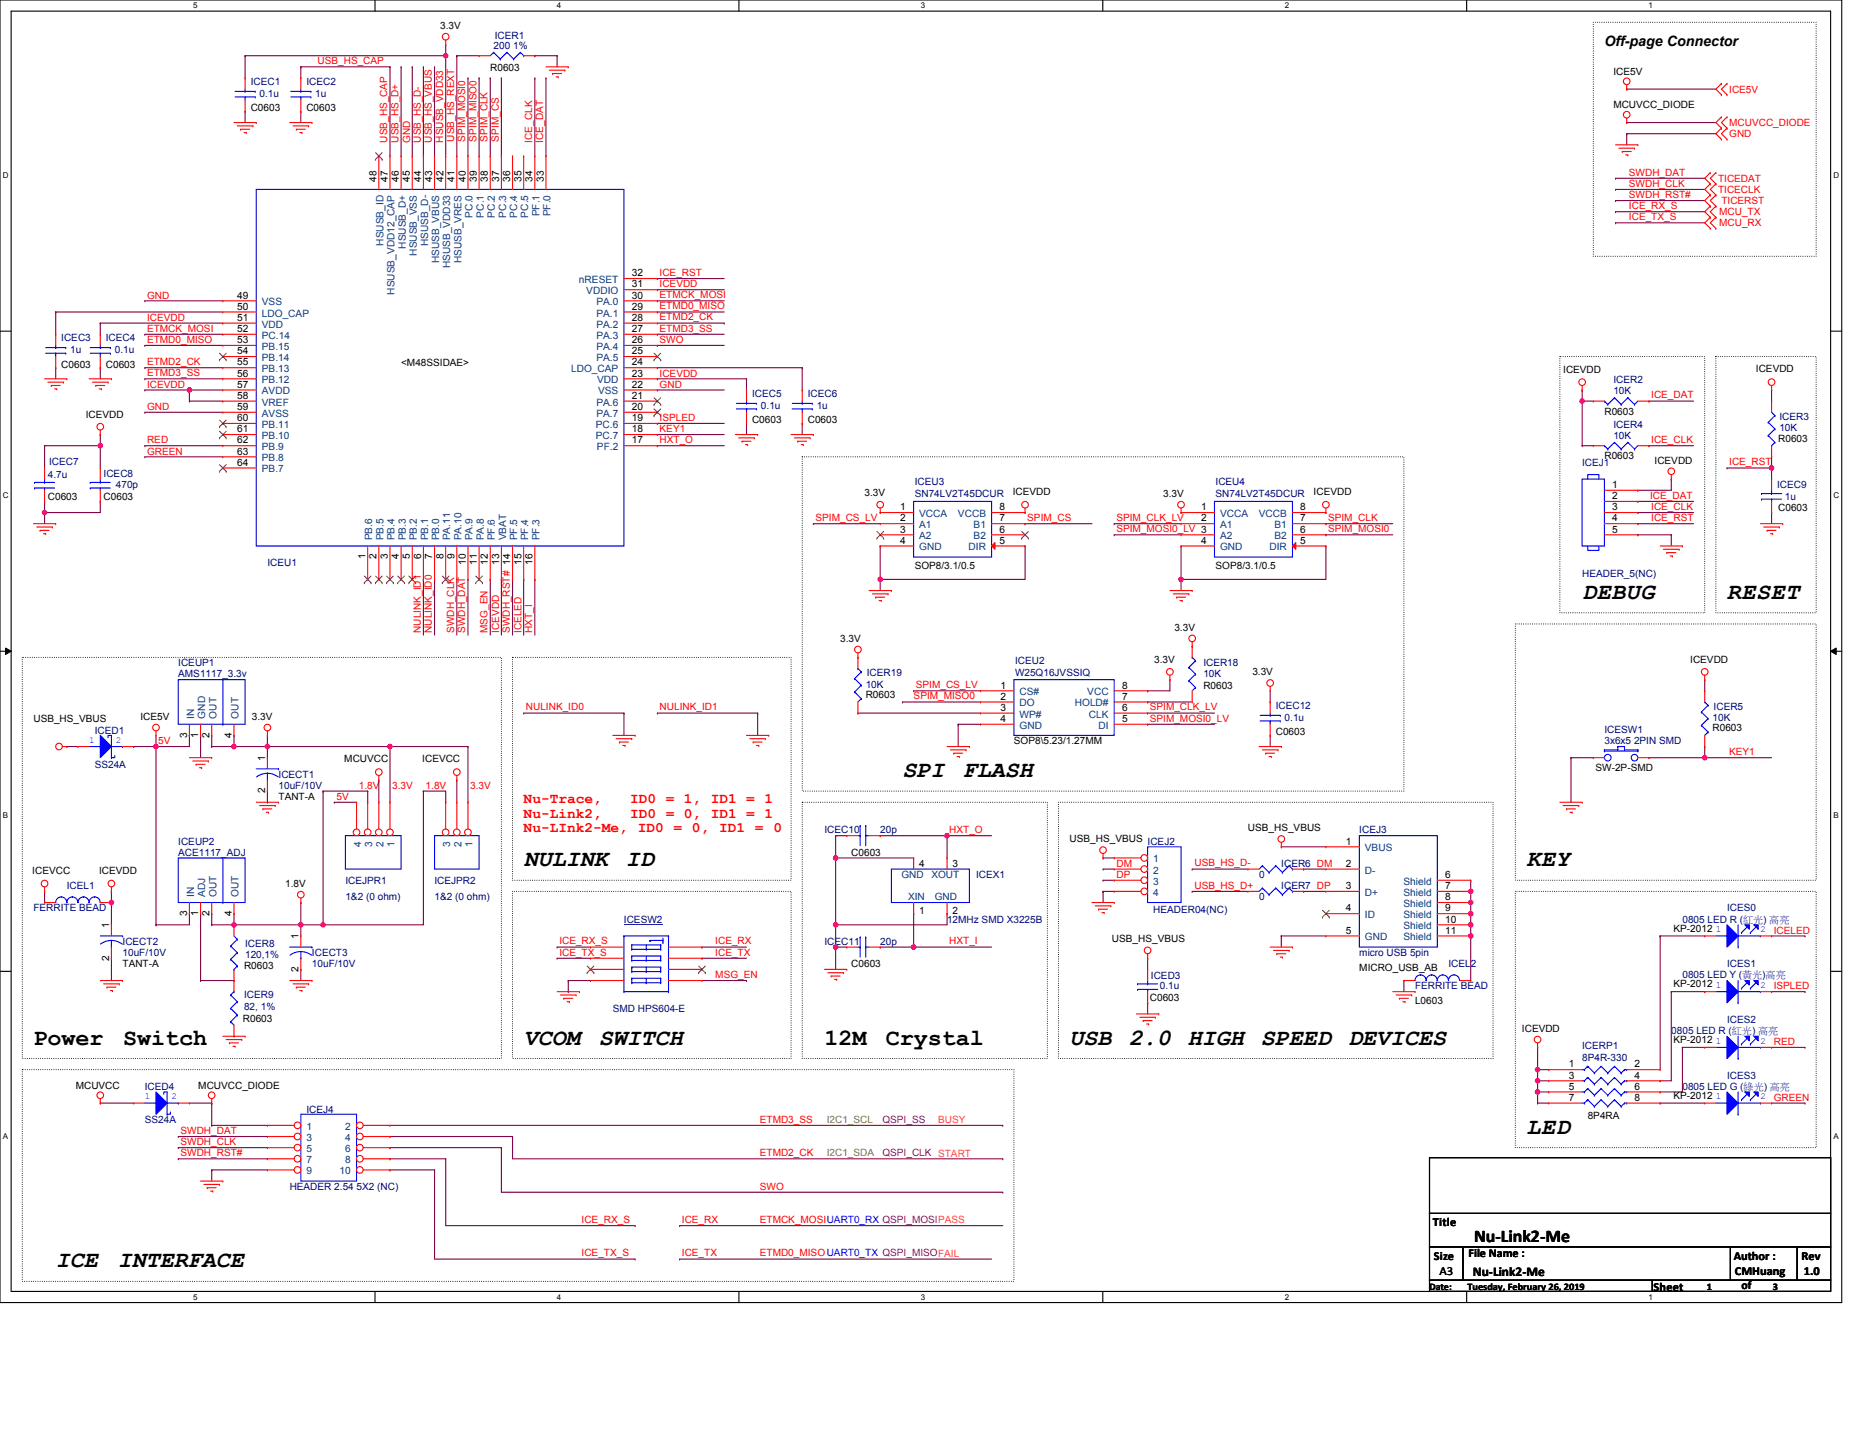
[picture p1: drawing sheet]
<svg xmlns="http://www.w3.org/2000/svg" width="279mm" height="216mm" viewBox="0 0 279 216" stroke-linecap="round" stroke-linejoin="round" font-family="sans-serif">
<defs><g id="words">
<g font-size="3.5">
<text x="238" y="90.1">DEBUG</text>
<text x="259.8" y="90.1">RESET</text>
<text x="135.8" y="116.9">SPI</text>
<text x="144.9" y="116.9">FLASH</text>
<text x="78.8" y="130.3">NULINK ID</text>
<text x="229.7" y="130.3">KEY</text>
<text x="5" y="157.2">Power</text>
<text x="18.5" y="157.2">Switch</text>
<text x="78.8" y="157.2">VCOM SWITCH</text>
<text x="124.1" y="157.2">12M</text>
<text x="133.3" y="157.2">Crystal</text>
<text x="160.9" y="157.2">USB</text>
<text x="169.8" y="157.2">2.0</text>
<text x="178.7" y="157.2">HIGH SPEED DEVICES</text>
<text x="229.7" y="170.6">LED</text>
<text x="8.4" y="190.7">ICE</text>
<text x="17.7" y="190.7">INTERFACE</text>
</g>
<text font-size="2.7" x="221.8" y="186.8">Nu-Link2-Me</text>
<g font-size="2.2" fill="#f00">
<text x="78.8" y="120.8">Nu-Trace,</text>
<text x="78.8" y="123">Nu-Link2,</text>
<text x="78.8" y="125.2">Nu-LInk2-Me, ID0 = 0, ID1 = 0</text>
<text x="94.8" y="120.8">ID0 = 1, ID1 = 1</text>
<text x="94.8" y="123">ID0 = 0, ID1 = 1</text>
</g>
<text font-size="2.1" x="241.4" y="7">Off-page Connector</text>
<text font-size="2" x="221.6" y="192">Nu-Link2-Me</text>
<g font-size="1.8">
<text x="215.6" y="184.5">Title</text>
<text x="215.8" y="189.5">Size</text>
<text x="216.6" y="191.9">A3</text>
<text x="220.9" y="189.2">File Name :</text>
<text x="260.8" y="189.5">Author :</text>
<text x="261" y="191.9">CMHuang</text>
<text x="271.1" y="189.5">Rev</text>
<text x="271.4" y="191.9">1.0</text>
<text x="248.8" y="194.2">Sheet</text>
<text x="262" y="194">of</text>
</g>
<g font-size="1.5">
<text x="66.2" y="4.4">3.3V</text>
<text x="73.8" y="10.7">R0603</text>
<text x="242.7" y="11.2">ICE5V</text>
<text x="37.7" y="16.8">C0603</text>
<text x="46.1" y="16.8">C0603</text>
<text x="242.7" y="16.3">MCUVCC_DIODE</text>
<text x="56.7" y="27.3" transform="rotate(-90 56.7 27.3)">48</text>
<text x="58.3" y="27.3" transform="rotate(-90 58.3 27.3)">47</text>
<text x="60" y="27.3" transform="rotate(-90 60 27.3)">46</text>
<text x="61.7" y="27.3" transform="rotate(-90 61.7 27.3)">45</text>
<text x="63.4" y="27.3" transform="rotate(-90 63.4 27.3)">44</text>
<text x="65" y="27.3" transform="rotate(-90 65 27.3)">43</text>
<text x="66.7" y="27.3" transform="rotate(-90 66.7 27.3)">42</text>
<text x="68.4" y="27.3" transform="rotate(-90 68.4 27.3)">41</text>
<text x="70.1" y="27.3" transform="rotate(-90 70.1 27.3)">40</text>
<text x="71.7" y="27.3" transform="rotate(-90 71.7 27.3)">39</text>
<text x="73.4" y="27.3" transform="rotate(-90 73.4 27.3)">38</text>
<text x="75.1" y="27.3" transform="rotate(-90 75.1 27.3)">37</text>
<text x="76.8" y="27.3" transform="rotate(-90 76.8 27.3)">36</text>
<text x="78.4" y="27.3" transform="rotate(-90 78.4 27.3)">35</text>
<text x="80.1" y="27.3" transform="rotate(-90 80.1 27.3)">34</text>
<text x="81.8" y="27.3" transform="rotate(-90 81.8 27.3)">33</text>
<text x="95.1" y="41.6">32</text>
<text x="35.7" y="44.9">49</text>
<text x="35.7" y="46.6">50</text>
<text x="95.1" y="46.6">29</text>
<text x="95.1" y="44.9">30</text>
<text x="95.1" y="43.2">31</text>
<text x="35.7" y="48.3">51</text>
<text x="35.7" y="49.9">52</text>
<text x="35.7" y="51.6">53</text>
<text x="35.7" y="53.3">54</text>
<text x="95.1" y="53.3">25</text>
<text x="95.1" y="51.6">26</text>
<text x="95.1" y="49.9">27</text>
<text x="95.1" y="48.3">28</text>
<text x="9.2" y="55.3">C0603</text>
<text x="15.9" y="55.3">C0603</text>
<text x="35.7" y="55">55</text>
<text x="35.7" y="56.7">56</text>
<text x="35.7" y="58.3">57</text>
<text x="60.4" y="55">&lt;M48SSIDAE&gt;</text>
<text x="95.1" y="58.3">22</text>
<text x="95.1" y="56.7">23</text>
<text x="95.1" y="55">24</text>
<text x="235.2" y="56.2">ICEVDD</text>
<text x="264.2" y="56">ICEVDD</text>
<text x="12.9" y="62.9">ICEVDD</text>
<text x="35.7" y="60">58</text>
<text x="35.7" y="61.7">59</text>
<text x="35.7" y="63.4">60</text>
<text x="35.7" y="65">61</text>
<text x="95.1" y="65">18</text>
<text x="95.1" y="63.4">19</text>
<text x="95.1" y="61.7">20</text>
<text x="95.1" y="60">21</text>
<text x="113.2" y="63.7">C0603</text>
<text x="121.5" y="63.7">C0603</text>
<text x="241.4" y="62.4">R0603</text>
<text x="35.7" y="66.7">62</text>
<text x="35.7" y="68.4">63</text>
<text x="35.7" y="70.1">64</text>
<text x="95.1" y="66.7">17</text>
<text x="241.4" y="69.1">R0603</text>
<text x="248.9" y="69.7">ICEVDD</text>
<text x="267.6" y="66.6">R0603</text>
<text x="7.2" y="75.3">C0603</text>
<text x="15.6" y="75.3">C0603</text>
<text x="130.1" y="74.6">3.3V</text>
<text x="135.4" y="76.8">1</text>
<text x="150.4" y="76.8">8</text>
<text x="152.4" y="74.4">ICEVDD</text>
<text x="175" y="74.8">3.3V</text>
<text x="180.7" y="76.8">1</text>
<text x="195.6" y="76.8">8</text>
<text x="197.6" y="74.4">ICEVDD</text>
<text x="242.6" y="73.4">1</text>
<text x="242.6" y="75.1">2</text>
<text x="242.6" y="76.8">3</text>
<text x="267.6" y="76.9">C0603</text>
<text x="135.4" y="81.8">4</text>
<text x="135.4" y="80.1">3</text>
<text x="135.4" y="78.4">2</text>
<text x="150.4" y="81.8">5</text>
<text x="150.4" y="80.1">6</text>
<text x="150.4" y="78.4">7</text>
<text x="180.7" y="81.8">4</text>
<text x="180.7" y="78.4">2</text>
<text x="195.6" y="81.8">5</text>
<text x="195.6" y="80.1">6</text>
<text x="195.6" y="78.4">7</text>
<text x="242.6" y="78.4">4</text>
<text x="242.6" y="80.1">5</text>
<text x="55" y="84.2" transform="rotate(-90 55 84.2)">1</text>
<text x="56.7" y="84.2" transform="rotate(-90 56.7 84.2)">2</text>
<text x="58.3" y="84.2" transform="rotate(-90 58.3 84.2)">3</text>
<text x="60" y="84.2" transform="rotate(-90 60 84.2)">4</text>
<text x="61.7" y="84.2" transform="rotate(-90 61.7 84.2)">5</text>
<text x="63.4" y="84.2" transform="rotate(-90 63.4 84.2)">6</text>
<text x="65" y="84.2" transform="rotate(-90 65 84.2)">7</text>
<text x="66.7" y="84.2" transform="rotate(-90 66.7 84.2)">8</text>
<text x="68.4" y="84.2" transform="rotate(-90 68.4 84.2)">9</text>
<text x="70.1" y="85" transform="rotate(-90 70.1 85)">10</text>
<text x="71.7" y="85" transform="rotate(-90 71.7 85)">11</text>
<text x="73.4" y="85" transform="rotate(-90 73.4 85)">12</text>
<text x="75.1" y="85" transform="rotate(-90 75.1 85)">13</text>
<text x="78.4" y="85" transform="rotate(-90 78.4 85)">15</text>
<text x="80.1" y="85" transform="rotate(-90 80.1 85)">16</text>
<text x="137.6" y="85.7">SOP8/3.1/0.5</text>
<text x="182.9" y="85.7">SOP8/3.1/0.5</text>
<text x="176.7" y="94.9">3.3V</text>
<text x="126.4" y="96.6">3.3V</text>
<text x="173.7" y="99.8">3.3V</text>
<text x="188.4" y="101.6">3.3V</text>
<text x="254.3" y="99.8">ICEVDD</text>
<text x="130.3" y="104.9">R0603</text>
<text x="150.5" y="103.6">1</text>
<text x="150.5" y="105.3">2</text>
<text x="150.5" y="106.9">3</text>
<text x="168.8" y="106.9">6</text>
<text x="168.8" y="105.3">7</text>
<text x="168.8" y="103.6">8</text>
<text x="181.1" y="103.6">R0603</text>
<text x="5" y="108.6">USB_HS_VBUS</text>
<text x="21.1" y="108.3">ICE5V</text>
<text x="28.2" y="111" transform="rotate(-90 28.2 111)">3</text>
<text x="29.8" y="111" transform="rotate(-90 29.8 111)">1</text>
<text x="31.5" y="111" transform="rotate(-90 31.5 111)">2</text>
<text x="34.9" y="111" transform="rotate(-90 34.9 111)">4</text>
<text x="37.9" y="108.3">3.3V</text>
<text x="150.5" y="108.6">4</text>
<text x="152.6" y="112">SOP8\5.23/1.27MM</text>
<text x="168.8" y="108.6">5</text>
<text x="191.9" y="110.6">C0603</text>
<text x="257.7" y="110">R0603</text>
<text x="39.9" y="119.4" transform="rotate(-90 39.9 119.4)">2</text>
<text x="39.9" y="114.5" transform="rotate(-90 39.9 114.5)">1</text>
<text x="51.8" y="114.7">MCUVCC</text>
<text x="63.5" y="114.7">ICEVCC</text>
<text x="240.1" y="116">SW-2P-SMD</text>
<text x="41.9" y="120.4">TANT-A</text>
<text x="187.8" y="125.1">USB_HS_VBUS</text>
<text x="4.9" y="131.4">ICEVCC</text>
<text x="14.9" y="131.4">ICEVDD</text>
<text x="128.1" y="128.8">C0603</text>
<text x="138.3" y="130.4">4</text>
<text x="143.3" y="130.4">3</text>
<text x="160.9" y="126.7">USB_HS_VBUS ICEJ2</text>
<text x="202.5" y="127.1">1</text>
<text x="202.5" y="130.4">2</text>
<text x="28.2" y="137.8" transform="rotate(-90 28.2 137.8)">3</text>
<text x="29.8" y="137.8" transform="rotate(-90 29.8 137.8)">1</text>
<text x="31.5" y="137.8" transform="rotate(-90 31.5 137.8)">2</text>
<text x="34.9" y="137.8" transform="rotate(-90 34.9 137.8)">4</text>
<text x="42.9" y="133.4">1.8V</text>
<text x="138.3" y="137.5">1</text>
<text x="143.3" y="137.5">2</text>
<text x="202.5" y="133.8">3</text>
<text x="202.5" y="137.1">4</text>
<text x="217.4" y="132.1">6</text>
<text x="217.4" y="133.8">7</text>
<text x="217.4" y="135.4">8</text>
<text x="217.4" y="137.1">9</text>
<text x="16.4" y="139.6" transform="rotate(-90 16.4 139.6)">1</text>
<text x="44.9" y="141.3" transform="rotate(-90 44.9 141.3)">1</text>
<text x="167.3" y="141.7">USB_HS_VBUS</text>
<text x="202.5" y="140.5">5</text>
<text x="217.4" y="138.8">10</text>
<text x="217.4" y="140.5">11</text>
<text x="251.8" y="140.2">KP-2012</text>
<text x="16.4" y="144.5" transform="rotate(-90 16.4 144.5)">2</text>
<text x="18.4" y="145.5">TANT-A</text>
<text x="36.7" y="145.9">R0603</text>
<text x="44.9" y="146.2" transform="rotate(-90 44.9 146.2)">2</text>
<text x="128.1" y="145.5">C0603</text>
<text x="204.5" y="146">MICRO_USB_AB</text>
<text x="251.8" y="148.5">KP-2012</text>
<text x="36.5" y="153.7">R0603</text>
<text x="173" y="150.5">C0603</text>
<text x="212.9" y="151">L0603</text>
<text x="229" y="155.2">ICEVDD</text>
<text x="236" y="160.6">1</text>
<text x="245.9" y="160.6">2</text>
<text x="251.8" y="156.9">KP-2012</text>
<text x="11.4" y="163.8">MCUVCC</text>
<text x="29.8" y="163.8">MCUVCC_DIODE</text>
<text x="236" y="162.3">3</text>
<text x="236" y="163.9">5</text>
<text x="236" y="165.6">7</text>
<text x="245.9" y="162.3">4</text>
<text x="245.9" y="163.9">6</text>
<text x="245.9" y="165.6">8</text>
<text x="251.8" y="165.3">KP-2012</text>
<text x="238.9" y="168.3">8P4RA</text>
<text x="215.1" y="194.1">Date:</text>
<text x="220.8" y="194.1">Tuesday, February 26, 2019</text>
<text x="256.8" y="194.1">1</text>
<text x="266.7" y="194.1">3</text>
</g>
<g font-size="1.5" fill="#000080">
<text x="74.4" y="5.9">ICER1</text>
<text x="74.3" y="7.4">200 1%</text>
<text x="37.7" y="12.7">ICEC1</text>
<text x="39.1" y="14.6">0.1u</text>
<text x="46.1" y="12.7">ICEC2</text>
<text x="47.4" y="14.6">1u</text>
<text x="9.2" y="51.3">ICEC3</text>
<text x="10.6" y="53.1">1u</text>
<text x="15.9" y="51.3">ICEC4</text>
<text x="17.3" y="53.1">0.1u</text>
<text x="113.2" y="59.7">ICEC5</text>
<text x="121.5" y="59.7">ICEC6</text>
<text x="242.7" y="57.7">ICER2</text>
<text x="242.7" y="59.3">10K</text>
<text x="114.5" y="61.5">0.1u</text>
<text x="122.9" y="61.5">1u</text>
<text x="242.7" y="64.4">ICER4</text>
<text x="267.7" y="63.2">ICER3</text>
<text x="267.7" y="64.9">10K</text>
<text x="7.2" y="71.9">4.7u</text>
<text x="7.4" y="69.9">ICEC7</text>
<text x="15.6" y="71.8">ICEC8</text>
<text x="238" y="70.1">ICEJ1</text>
<text x="242.7" y="66.1">10K</text>
<text x="17.4" y="73.4">470p</text>
<text x="137.6" y="74.8">SN74LV2T45DCUR</text>
<text x="137.6" y="72.9">ICEU3</text>
<text x="182.9" y="74.8">SN74LV2T45DCUR</text>
<text x="182.9" y="72.9">ICEU4</text>
<text x="267.4" y="73.4">ICEC9</text>
<text x="268.6" y="75.3">1u</text>
<text x="40.2" y="85.2">ICEU1</text>
<text x="238" y="86.8">HEADER_5(NC)</text>
<text x="26.8" y="100.3">ICEUP1</text>
<text x="26.8" y="101.9">AMS1117_3.3v</text>
<text x="130.4" y="101.8">ICER19</text>
<text x="152.7" y="99.9">ICEU2</text>
<text x="152.7" y="101.8">W25Q16JVSSIQ</text>
<text x="181.1" y="100.3">ICER18</text>
<text x="181.1" y="101.9">10K</text>
<text x="130.3" y="103.4">10K</text>
<text x="191.9" y="106.6">ICEC12</text>
<text x="257.8" y="106.8">ICER5</text>
<text x="14.2" y="110.5">ICED1</text>
<text x="193.3" y="108.5">0.1u</text>
<text x="241.4" y="110.3">ICESW1</text>
<text x="241.4" y="112">3x6x5 2PIN SMD</text>
<text x="257.7" y="108.5">10K</text>
<text x="14.2" y="115.5">SS24A</text>
<text x="41.9" y="117">ICECT1</text>
<text x="41.9" y="118.7">10uF/10V</text>
<text x="124.1" y="125.4">ICEC10</text>
<text x="132.4" y="125.4">20p</text>
<text x="204.5" y="125.4">ICEJ3</text>
<text x="26.8" y="127.1">ICEUP2</text>
<text x="26.8" y="128.8">ACE1117_ADJ</text>
<text x="192.8" y="130.4">ICER6 DM</text>
<text x="5" y="137.1">FERRITE BEAD</text>
<text x="10.1" y="133.8">ICEL1</text>
<text x="52" y="132.9">ICEJPR1</text>
<text x="52" y="135.5">1&amp;2 (0 ohm)</text>
<text x="65.4" y="132.9">ICEJPR2</text>
<text x="65.4" y="135.5">1&amp;2 (0 ohm)</text>
<text x="146.8" y="132.1">ICEX1</text>
<text x="173.5" y="137.3">HEADER04(NC)</text>
<text x="189.4" y="135.5">0</text>
<text x="189.4" y="132.1">0</text>
<text x="192.8" y="133.8">ICER7 DP</text>
<text x="259.8" y="137.1">ICES0</text>
<text x="18.4" y="142.2">ICECT2</text>
<text x="18.4" y="143.8">10uF/10V</text>
<text x="36.9" y="142.5">ICER8</text>
<text x="46.9" y="143.8">ICECT3</text>
<text x="93.9" y="138.8">ICESW2</text>
<text x="124.1" y="142.2">ICEC11</text>
<text x="132.4" y="142.2">20p</text>
<text x="142.5" y="138.8">12MHz SMD X3225B</text>
<text x="204.5" y="143.8">micro USB 5pin</text>
<text x="253.1" y="138.8">0805 LED R (紅綠) 高高</text>
<text x="36.9" y="144.2">120,1%</text>
<text x="46.9" y="145.5">10uF/10V</text>
<text x="173.2" y="147.4">ICED3</text>
<text x="174.5" y="148.9">0.1u</text>
<text x="212.9" y="148.9">FERRITE BEAD</text>
<text x="217.9" y="145.5">ICEL2</text>
<text x="253.1" y="147.2">0805 LED Y (黃綠)高高</text>
<text x="259.8" y="145.5">ICES1</text>
<text x="36.7" y="150.2">ICER9</text>
<text x="36.7" y="151.9">82, 1%</text>
<text x="92.2" y="152.2">SMD HPS604-E</text>
<text x="251.5" y="155.6">0805 LED R (紅綠) 高高</text>
<text x="259.8" y="153.9">ICES2</text>
<text x="238" y="157.8">ICERP1</text>
<text x="238" y="159.6">8P4R-330</text>
<text x="21.8" y="164">ICED4</text>
<text x="46.1" y="167.5">ICEJ4</text>
<text x="253.1" y="164">0805 LED G (綠綠) 高高</text>
<text x="259.8" y="162.3">ICES3</text>
<text x="21.8" y="169">SS24A</text>
<text x="43.6" y="179">HEADER 2.54 5X2 (NC)</text>
</g>
<g font-size="1.5" fill="#f00">
<text x="47.8" y="9.7">USB_HS_CAP</text>
<text x="260.2" y="13.9">ICE5V</text>
<text x="58.3" y="21.5" transform="rotate(-90 58.3 21.5)">USB_HS_CAP</text>
<text x="60" y="21.5" transform="rotate(-90 60 21.5)">USB_HS_D+</text>
<text x="61.7" y="21.5" transform="rotate(-90 61.7 21.5)">GND</text>
<text x="63.3" y="21.5" transform="rotate(-90 63.3 21.5)">USB_HS_D-</text>
<text x="65" y="21.5" transform="rotate(-90 65 21.5)">USB_HS_VBUS</text>
<text x="66.7" y="21.5" transform="rotate(-90 66.7 21.5)">HSUSB_VDD33</text>
<text x="68.3" y="21.3" transform="rotate(-90 68.3 21.3)">USB_HS_REXT</text>
<text x="70" y="21.3" transform="rotate(-90 70 21.3)">SPIM_MOSI0</text>
<text x="71.7" y="21.3" transform="rotate(-90 71.7 21.3)">SPIM_MISO0</text>
<text x="73.4" y="21.3" transform="rotate(-90 73.4 21.3)">SPIM_CLK</text>
<text x="75" y="21.3" transform="rotate(-90 75 21.3)">SPIM_CS</text>
<text x="80.1" y="21.5" transform="rotate(-90 80.1 21.5)">ICE_CLK</text>
<text x="81.7" y="21.5" transform="rotate(-90 81.7 21.5)">ICE_DAT</text>
<text x="260.2" y="20.6">GND</text>
<text x="260.2" y="18.9">MCUVCC_DIODE</text>
<text x="245.1" y="26.4">SWDH_DAT</text>
<text x="245.1" y="28.1">SWDH_CLK</text>
<text x="245.1" y="29.8">SWDH_RST#</text>
<text x="258.5" y="27.3">TICEDAT</text>
<text x="258.5" y="29">TICECLK</text>
<text x="245.1" y="33.1">ICE_TX_S</text>
<text x="245.1" y="31.5">ICE_RX_S</text>
<text x="258.7" y="34">MCU_RX</text>
<text x="258.7" y="32.4">MCU_TX</text>
<text x="259" y="30.7">TICERST</text>
<text x="99.2" y="41.5">ICE_RST</text>
<text x="22.1" y="44.9">GND</text>
<text x="99.2" y="43.2">ICEVDD</text>
<text x="99.2" y="44.9">ETMCK_MOSI</text>
<text x="99.2" y="46.5">ETMD0_MISO</text>
<text x="22.1" y="48.3">ICEVDD</text>
<text x="22.1" y="49.9">ETMCK_MOSI</text>
<text x="22.1" y="51.6">ETMD0_MISO</text>
<text x="99.2" y="51.6">SWO</text>
<text x="99.2" y="48.2">ETMD2_CK</text>
<text x="99.2" y="49.9">ETMD3_SS</text>
<text x="22.1" y="54.9">ETMD2_CK</text>
<text x="22.1" y="56.6">ETMD3_SS</text>
<text x="22.1" y="58.3">ICEVDD</text>
<text x="99.2" y="58.3">GND</text>
<text x="99.2" y="56.7">ICEVDD</text>
<text x="248.4" y="60">ICE_DAT</text>
<text x="22.1" y="61.7">GND</text>
<text x="99.2" y="63.4">ISPLED</text>
<text x="99.2" y="65">KEY1</text>
<text x="22.1" y="66.7">RED</text>
<text x="22.1" y="68.4">GREEN</text>
<text x="99.2" y="66.7">HXT_O</text>
<text x="248.4" y="66.7">ICE_CLK</text>
<text x="260.2" y="70">ICE_RST</text>
<text x="248.3" y="75">ICE_DAT</text>
<text x="248.4" y="76.7">ICE_CLK</text>
<text x="122.7" y="78.4">SPIM_CS_LV</text>
<text x="154.6" y="78.4">SPIM_CS</text>
<text x="168" y="78.4">SPIM_CLK_LV</text>
<text x="168" y="80.1">SPIM_MOSI0_LV 3</text>
<text x="199.8" y="78.4">SPIM_CLK</text>
<text x="199.8" y="80.1">SPIM_MOSI0</text>
<text x="248.4" y="78.4">ICE_RST</text>
<text x="63.3" y="95.2" transform="rotate(-90 63.3 95.2)">NULINK_ID1</text>
<text x="65" y="95.2" transform="rotate(-90 65 95.2)">NULINK_ID0</text>
<text x="68.3" y="95.2" transform="rotate(-90 68.3 95.2)">SWDH_CLK</text>
<text x="70" y="95.2" transform="rotate(-90 70 95.2)">SWDH_DAT</text>
<text x="73.4" y="95.2" transform="rotate(-90 73.4 95.2)">MSG_EN</text>
<text x="75.1" y="95.2" transform="rotate(-90 75.1 95.2)">ICEVDD</text>
<text x="76.7" y="95.2" transform="rotate(-90 76.7 95.2)">SWDH_RST# 14</text>
<text x="78.5" y="95.2" transform="rotate(-90 78.5 95.2)">ICELED</text>
<text x="80.1" y="95.2" transform="rotate(-90 80.1 95.2)">HXT_I</text>
<text x="79.1" y="106.9">NULINK_ID0</text>
<text x="99.2" y="106.9">NULINK_ID1</text>
<text x="137.5" y="105.2">SPIM_MISO0</text>
<text x="137.8" y="103.5">SPIM_CS_LV</text>
<text x="173" y="106.9">SPIM_CLK_LV</text>
<text x="23.8" y="112">5V</text>
<text x="173" y="108.6">SPIM_MOSI0_LV</text>
<text x="260.2" y="113.7">KEY1</text>
<text x="54" y="118.7">1.8V</text>
<text x="59" y="118.7">3.3V</text>
<text x="64" y="118.7">1.8V</text>
<text x="70.7" y="118.7">3.3V</text>
<text x="50.6" y="120.4">5V</text>
<text x="142.8" y="125.3">HXT_O</text>
<text x="168" y="130.4">DM</text>
<text x="179.7" y="130.4">USB_HS_D-</text>
<text x="168" y="132.1">DP</text>
<text x="179.7" y="133.7">USB_HS_D+</text>
<text x="84.2" y="142.1">ICE_RX_S</text>
<text x="84.2" y="143.8">ICE_TX_S</text>
<text x="107.6" y="142.1">ICE_RX</text>
<text x="107.6" y="143.8">ICE_TX</text>
<text x="142.8" y="142.1">HXT_I</text>
<text x="266.9" y="140.5">ICELED</text>
<text x="107.6" y="147.1">MSG_EN</text>
<text x="266.9" y="148.9">ISPLED</text>
<text x="266.9" y="157.2">RED</text>
<text x="266.9" y="165.6">GREEN</text>
<text x="27.2" y="170.6">SWDH_DAT</text>
<text x="27.2" y="172.3">SWDH_CLK</text>
<text x="27.2" y="173.9">SWDH_RST#</text>
<text x="114.3" y="168.9">ETMD3_SS</text>
<text x="114.3" y="173.9">ETMD2_CK</text>
<text x="114.3" y="179">SWO</text>
<text x="87.5" y="184">ICE_RX_S</text>
<text x="102.6" y="184">ICE_RX</text>
<text x="114.3" y="184">ETMCK_MOSIUART0_RX QSPI_MOSIPASS</text>
<text x="87.5" y="189">ICE_TX_S</text>
<text x="102.6" y="189">ICE_TX</text>
<text x="114.3" y="189">ETMD0_MISOUART0_TX QSPI_MISOFAIL</text>
</g>
<g font-size="1.5" fill="#004080">
<text x="71.1" y="32.7" transform="rotate(-90 71.1 32.7)">PC.0</text>
<text x="72.8" y="32.7" transform="rotate(-90 72.8 32.7)">PC.1</text>
<text x="74.5" y="32.7" transform="rotate(-90 74.5 32.7)">PC.2</text>
<text x="76.1" y="32.7" transform="rotate(-90 76.1 32.7)">PC.3</text>
<text x="77.8" y="32.7" transform="rotate(-90 77.8 32.7)">PC.4</text>
<text x="79.5" y="32.7" transform="rotate(-90 79.5 32.7)">PC.5</text>
<text x="81.2" y="32.6" transform="rotate(-90 81.2 32.6)">PF.1</text>
<text x="82.8" y="32.6" transform="rotate(-90 82.8 32.6)">PF.0</text>
<text x="57.7" y="37" transform="rotate(-90 57.7 37)">HSUSB_ID</text>
<text x="61" y="37.4" transform="rotate(-90 61 37.4)">HSUSB_D+</text>
<text x="62.7" y="38.5" transform="rotate(-90 62.7 38.5)">HSUSB_VSS</text>
<text x="64.4" y="37" transform="rotate(-90 64.4 37)">HSUSB_D-</text>
<text x="66.1" y="39.6" transform="rotate(-90 66.1 39.6)">HSUSB_VBUS</text>
<text x="67.8" y="40.3" transform="rotate(-90 67.8 40.3)">HSUSB_VDD33</text>
<text x="69.4" y="39.6" transform="rotate(-90 69.4 39.6)">HSUSB_VRES</text>
<text x="39.4" y="45.9">VSS</text>
<text x="39.4" y="47.6">LDO_CAP</text>
<text x="59.4" y="44.3" transform="rotate(-90 59.4 44.3)">HSUSB_VDD12_CAP</text>
<text x="87.1" y="42.6">nRESET</text>
<text x="88.2" y="44.3">VDDIO</text>
<text x="89.7" y="47.6">PA.1</text>
<text x="89.7" y="45.9">PA.0</text>
<text x="39.4" y="49.3">VDD</text>
<text x="39.4" y="51">PC.14</text>
<text x="39.4" y="52.6">PB.15</text>
<text x="89.7" y="52.6">PA.4</text>
<text x="89.7" y="51">PA.3</text>
<text x="89.7" y="49.3">PA.2</text>
<text x="39.4" y="54.3">PB.14</text>
<text x="39.4" y="56">PB.13</text>
<text x="39.4" y="57.7">PB.12</text>
<text x="39.4" y="59.4">AVDD</text>
<text x="85.9" y="56">LDO_CAP</text>
<text x="89.7" y="54.3">PA.5</text>
<text x="89.8" y="57.7">VDD</text>
<text x="90" y="59.4">VSS</text>
<text x="39.4" y="61">VREF</text>
<text x="39.4" y="62.7">AVSS</text>
<text x="39.4" y="64.4">PB.11</text>
<text x="89.6" y="64.4">PC.6</text>
<text x="89.7" y="62.7">PA.7</text>
<text x="89.7" y="61">PA.6</text>
<text x="39.4" y="66.1">PB.10</text>
<text x="39.4" y="67.7">PB.9</text>
<text x="39.4" y="69.4">PB.8</text>
<text x="39.4" y="71.1">PB.7</text>
<text x="89.6" y="66.1">PC.7</text>
<text x="89.8" y="67.7">PF.2</text>
<text x="138.3" y="77.8">VCCA</text>
<text x="144.1" y="77.8">VCCB</text>
<text x="183.6" y="77.8">VCCA</text>
<text x="189.4" y="77.8">VCCB</text>
<text x="56" y="81.3" transform="rotate(-90 56 81.3)">PB.6</text>
<text x="57.7" y="81.3" transform="rotate(-90 57.7 81.3)">PB.5</text>
<text x="59.4" y="81.3" transform="rotate(-90 59.4 81.3)">PB.4</text>
<text x="61" y="81.3" transform="rotate(-90 61 81.3)">PB.3</text>
<text x="62.7" y="81.3" transform="rotate(-90 62.7 81.3)">PB.2</text>
<text x="64.4" y="81.3" transform="rotate(-90 64.4 81.3)">PB.1</text>
<text x="66.1" y="81.3" transform="rotate(-90 66.1 81.3)">PB.0</text>
<text x="67.8" y="81.3" transform="rotate(-90 67.8 81.3)">PA.11</text>
<text x="69.4" y="81.3" transform="rotate(-90 69.4 81.3)">PA.10</text>
<text x="71.1" y="81.3" transform="rotate(-90 71.1 81.3)">PA.9</text>
<text x="72.8" y="81.3" transform="rotate(-90 72.8 81.3)">PA.8</text>
<text x="74.5" y="81.3" transform="rotate(-90 74.5 81.3)">PF.6</text>
<text x="76.1" y="81.3" transform="rotate(-90 76.1 81.3)">VBAT</text>
<text x="77.8" y="81.3" transform="rotate(-90 77.8 81.3)">PF.5</text>
<text x="79.5" y="81.3" transform="rotate(-90 79.5 81.3)">PF.4</text>
<text x="81.2" y="81.3" transform="rotate(-90 81.2 81.3)">PF.3</text>
<text x="138.3" y="82.8">GND</text>
<text x="138.3" y="81.1">A2</text>
<text x="138.3" y="79.5">A1</text>
<text x="145.7" y="82.8">DIR</text>
<text x="146.5" y="81.1">B2</text>
<text x="146.5" y="79.5">B1</text>
<text x="183.6" y="82.8">GND</text>
<text x="183.6" y="81.1">A2</text>
<text x="183.6" y="79.5">A1</text>
<text x="191" y="82.8">DIR</text>
<text x="191.8" y="81.1">B2</text>
<text x="191.8" y="79.5">B1</text>
<text x="153.4" y="104.6">CS#</text>
<text x="153.4" y="106.3">DO</text>
<text x="153.4" y="108">WP#</text>
<text x="161.7" y="106.3">HOLD#</text>
<text x="163.6" y="104.6">VCC</text>
<text x="163.8" y="108">CLK</text>
<text x="29.2" y="108.1" transform="rotate(-90 29.2 108.1)">IN</text>
<text x="30.9" y="108.1" transform="rotate(-90 30.9 108.1)">GND</text>
<text x="32.6" y="108.1" transform="rotate(-90 32.6 108.1)">OUT</text>
<text x="35.9" y="108.1" transform="rotate(-90 35.9 108.1)">OUT</text>
<text x="153.4" y="109.6">GND</text>
<text x="165.3" y="109.6">DI</text>
<text x="54.3" y="127.4" transform="rotate(-90 54.3 127.4)">4</text>
<text x="56" y="127.4" transform="rotate(-90 56 127.4)">3</text>
<text x="57.7" y="127.4" transform="rotate(-90 57.7 127.4)">2</text>
<text x="59.4" y="127.4" transform="rotate(-90 59.4 127.4)">1</text>
<text x="67.8" y="127.4" transform="rotate(-90 67.8 127.4)">3</text>
<text x="69.4" y="127.4" transform="rotate(-90 69.4 127.4)">2</text>
<text x="71.1" y="127.4" transform="rotate(-90 71.1 127.4)">1</text>
<text x="173.5" y="129.8">1</text>
<text x="173.5" y="131.4">2</text>
<text x="205.4" y="128.1">VBUS</text>
<text x="205.4" y="131.4">D-</text>
<text x="29.2" y="134.9" transform="rotate(-90 29.2 134.9)">IN</text>
<text x="30.9" y="135" transform="rotate(-90 30.9 135)">ADJ</text>
<text x="32.6" y="134.9" transform="rotate(-90 32.6 134.9)">OUT</text>
<text x="35.9" y="134.9" transform="rotate(-90 35.9 134.9)">OUT</text>
<text x="135.6" y="132.1">GND</text>
<text x="136.6" y="135.5">XIN</text>
<text x="140.1" y="132.1">XOUT</text>
<text x="140.7" y="135.5">GND</text>
<text x="173.5" y="133.1">3</text>
<text x="173.5" y="134.8">4</text>
<text x="205.4" y="134.8">D+</text>
<text x="211.2" y="133.1">Shield</text>
<text x="211.2" y="134.8">Shield</text>
<text x="211.2" y="136.5">Shield</text>
<text x="205.4" y="141.5">GND</text>
<text x="205.4" y="138.1">ID</text>
<text x="211.2" y="138.1">Shield</text>
<text x="211.2" y="139.8">Shield</text>
<text x="211.2" y="141.5">Shield</text>
<text x="46.1" y="170">1</text>
<text x="46.1" y="171.7">3</text>
<text x="46.1" y="173.3">5</text>
<text x="52" y="170">2</text>
<text x="52" y="171.7">4</text>
<text x="52" y="173.3">6</text>
<text x="46.1" y="175">7</text>
<text x="46.1" y="176.7">9</text>
<text x="51.1" y="176.7">10</text>
<text x="52" y="175">8</text>
</g>
<g font-size="1.5" fill="#808040">
<text x="124.4" y="168.9">I2C1_SCL</text>
<text x="124.4" y="173.9">I2C1_SDA</text>
</g>
<g font-size="1.5" fill="#800080">
<text x="132.8" y="168.9">QSPI_SS</text>
<text x="132.8" y="173.9">QSPI_CLK START</text>
</g>
<text font-size="1.5" fill="#ff8000" x="141.2" y="169">BUSY</text>
<g font-size="1.4" fill="#00f">
<text x="13.4" y="111.7">1</text>
<text x="17.4" y="111.7">2</text>
<text x="258.2" y="140.2">1</text>
<text x="264.9" y="140.2">2</text>
<text x="258.2" y="148.6">1</text>
<text x="264.9" y="148.6">2</text>
<text x="258.2" y="157">1</text>
<text x="264.9" y="157">2</text>
<text x="21.8" y="165.4">1</text>
<text x="25.8" y="165.4">2</text>
<text x="258.2" y="165.4">1</text>
<text x="264.9" y="165.4">2</text>
</g>
<g font-size="1.2">
<text x="29.1" y="1.3">5</text>
<text x="83.8" y="1.3">4</text>
<text x="138.6" y="1.3">3</text>
<text x="193.3" y="1.3">2</text>
<text x="248" y="1.3">1</text>
<text x=".4" y="26.8">D</text>
<text x="275.8" y="26.8">D</text>
<text x=".4" y="75">C</text>
<text x="275.8" y="75">C</text>
<text x=".4" y="123.1">B</text>
<text x="275.8" y="123.1">B</text>
<text x=".4" y="171.3">A</text>
<text x="275.8" y="171.3">A</text>
<text x="29.1" y="195.5">5</text>
<text x="83.8" y="195.5">4</text>
<text x="138.6" y="195.5">3</text>
<text x="193.3" y="195.5">2</text>
<text x="248" y="195.5">1</text>
</g>
</g></defs>
<path d="M0 0h277.1v196h-277.1zM1.7 1.7h273.7v192.6h-273.7z" fill="none" stroke="#000" stroke-width=".17"/>
<g fill="#fff">
<path d="M29.1 .2h.6v1.3h-.6z"/>
<path d="M29.1 194.5h.6v1.3h-.6z"/>
</g>
<path d="M56.4 0v1.7M56.4 194.3v1.7" fill="none" stroke="#000" stroke-width=".17"/>
<g fill="#fff">
<path d="M83.8 .2h.7v1.3h-.7z"/>
<path d="M83.8 194.5h.7v1.3h-.7z"/>
</g>
<path d="M111.2 0v1.7M111.2 194.3v1.7" fill="none" stroke="#000" stroke-width=".17"/>
<g fill="#fff">
<path d="M138.6 .2h.6v1.3h-.6z"/>
<path d="M138.6 194.5h.6v1.3h-.6z"/>
</g>
<path d="M165.9 0v1.7M165.9 194.3v1.7" fill="none" stroke="#000" stroke-width=".17"/>
<g fill="#fff">
<path d="M193.3 .2h.7v1.3h-.7z"/>
<path d="M193.3 194.5h.7v1.3h-.7z"/>
</g>
<path d="M220.7 0v1.7M220.7 194.3v1.7" fill="none" stroke="#000" stroke-width=".17"/>
<g fill="#fff">
<path d="M248.1 .2h.6v1.3h-.6z"/>
<path d="M248.1 194.5h.6v1.3h-.6z"/>
<path d="M.4 25.7h.9v1.4h-.9z"/>
<path d="M275.8 25.7h.9v1.4h-.9z"/>
<path d="M.4 73.9h.9v1.3h-.9z"/>
<path d="M275.8 73.9h.9v1.3h-.9z"/>
</g>
<path d="M0 49.8h1.7M275.4 49.8h1.7" fill="none" stroke="#000" stroke-width=".17"/>
<g fill="#fff">
<path d="M.4 122.1h.8v1.3h-.8z"/>
<path d="M275.8 122.1h.8v1.3h-.8z"/>
</g>
<path d="M0 98h1.7M275.4 98h1.7" fill="none" stroke="#000" stroke-width=".17"/>
<path d="M.8 97.5l.9 .5-.9 .5zM275.4 98l.9-.5v1z" fill="#000"/>
<path d="M.8 97.5l.9 .5-.9 .5zM275.4 98l.9-.5v1z" fill="none" stroke="#000" stroke-width=".15"/>
<g fill="#fff">
<path d="M.4 170.2h.8v1.4h-.8z"/>
<path d="M275.8 170.2h.8v1.4h-.8z"/>
</g>
<path d="M0 146.1h1.7M275.4 146.1h1.7" fill="none" stroke="#000" stroke-width=".17"/>
<path d="M239.7 3.4h33.6v35.2h-33.6zM234.7 53.6h21.8v38.6h-21.8zM258.2 53.6h15.1v38.6h-15.1zM120.7 68.7h90.5v50.3h-90.5zM3.4 98.9h72v60.4h-72zM77.1 98.9h41.9v33.5h-41.9zM228 93.9h45.3v38.5h-45.3zM77.1 134.1h41.9v25.2h-41.9zM120.7 120.7h36.9v38.6h-36.9zM159.3 120.7h65.3v38.6h-65.3zM228 134.1h45.3v38.6h-45.3zM3.4 160.9h149.2v31.9h-149.2z" fill="none" stroke="#000" stroke-width=".17" stroke-dasharray="0 .3"/>
<g fill="none" stroke="#800040" stroke-width=".17">
<path d="M36.9 8.4h.1M36.9 16.8h.1M36.9 8.4v3.3M36.9 16.8v1.6M45.3 10.1h.1M45.3 16.8h.1M45.3 10.1h13.4M45.3 10.1v1.6M45.3 16.8v1.6M58.7 10.1h.1M58.7 10.1v13.4M60.4 10.1h.1"/>
<path d="M60.4 10.1v13.4M62 10.1h.1M62 10.1v13.4M63.7 10.1h.1M63.7 10.1v13.4M65.4 10.1h.1M65.4 10.1v13.4M68.7 8.4h.1M68.7 8.4v15.1M70.4 11.7h.1M70.4 11.7v11.8M72.1 11.7h.1"/>
<path d="M72.1 11.7v11.8M73.8 11.7h.1M73.8 11.7v11.8M75.4 11.7h.1M75.4 11.7v11.8M80.5 11.7h.1M80.5 11.7v11.8M82.1 11.7h.1M82.1 11.7v11.8M8.4 46.9h.1M8.4 46.9h25.1M15.1 48.6h.1"/>
<path d="M15.1 48.6h18.4M21.8 45.3h.1M21.8 45.3h11.7M98.9 41.9h.1M98.9 43.6h.1M98.9 55.3h.1M98.9 52h.1M98.9 58.7h.1M98.9 57h.1M98.9 41.9h10.1M98.9 43.6h10.1M98.9 55.3h21.8"/>
<path d="M98.9 52h10.1M98.9 58.7h10.1M98.9 57h13.4M120.7 55.3h.1M120.7 55.3v3.4M6.7 75.4h.1M6.7 75.4v1.7M21.8 62h.1M21.8 67.1h.1M21.8 68.7h.1M21.8 62h11.7M21.8 67.1h11.7"/>
<path d="M21.8 68.7h11.7M28.5 60.4h.1M28.5 60.4h5M98.9 67.1h.1M98.9 63.7h.1M98.9 65.4h.1M98.9 67.1h10.1M98.9 63.7h10.1M98.9 65.4h10.1M120.7 63.7h.1M120.7 63.7v1.7M63.7 87.2h.1"/>
<path d="M63.7 87.2v8.4M65.4 87.2h.1M65.4 87.2v8.4M68.7 87.2h.1M68.7 87.2v8.4M70.4 87.2h.1M70.4 87.2v8.4M75.4 87.2h.1M75.4 87.2v8.4M77.1 87.2h.1M77.1 87.2v8.4M78.8 87.2h.1"/>
<path d="M78.8 87.2v8.4M80.5 87.2h.1M80.5 87.2v8.4"/>
</g>
<circle cx="6.7" cy="77.1" r=".33" fill="#f0f"/>
<circle cx="6.7" cy="77.1" r=".33" fill="none" stroke="#f0f" stroke-width=".17"/>
<path d="M28.5 58.7h.1M28.5 58.7h5M6.7 67.1h.1M6.7 77.1h.1M6.7 67.1v3.3M6.7 77.1v1.7M6.7 67.1h8.4M15.1 75.4h.1M15.1 75.4v1.7h-8.4" fill="none" stroke="#800040" stroke-width=".17"/>
<circle cx="15.1" cy="67.1" r=".33" fill="#f0f"/>
<circle cx="15.1" cy="67.1" r=".33" fill="none" stroke="#f0f" stroke-width=".17"/>
<g fill="none" stroke="#800040" stroke-width=".17">
<path d="M21.8 50.3h.1M21.8 52h.1M21.8 55.3h.1M21.8 57h.1M21.8 58.7h.1M21.8 50.3h11.7M21.8 52h11.7M21.8 55.3h11.7M21.8 57h11.7M21.8 58.7h6.7M28.5 58.7h.1M28.5 58.7v1.7"/>
<path d="M98.9 50.3h.1M98.9 45.3h.1M98.9 46.9h.1M98.9 50.3h10.1M98.9 48.6h10.1M98.9 45.3h10.1M98.9 46.9h10.1M109 48.6h.1M15.1 65.4h.1M15.1 67.1h.1M15.1 65.4v5M26.8 171h.1"/>
<path d="M26.8 172.7h.1M26.8 174.3h.1M26.8 171h13.4M26.8 172.7h13.4M26.8 174.3h13.4M31.9 169.3h.1M31.9 176h.1M31.9 166h.1M31.9 169.3h8.3M31.9 166v3.3M31.9 176v1.7M31.9 176h8.3"/>
<path d="M58.7 171h.1M58.7 172.7h.1M58.7 174.3h.1M58.7 176h.1M58.7 169.3h92.2M58.7 176h6.7M58.7 171h18.4M58.7 172.7h16.7M58.7 174.3h8.4M75.4 172.7h.1M75.4 172.7v6.7h75.5M77.1 171h.1"/>
<path d="M77.1 171v3.3h73.8M150.9 179.4h.1M150.9 169.3h.1M150.9 174.3h.1M65.4 189.4h30.2M67.1 184.4h28.5M95.6 184.4h.1M95.6 189.4h.1M102.3 184.4h.1M102.3 189.4h.1M102.3 184.4h48.6M102.3 189.4h46.9"/>
</g>
<circle cx="28.5" cy="58.7" r=".33" fill="#f0f"/>
<circle cx="28.5" cy="58.7" r=".33" fill="none" stroke="#f0f" stroke-width=".17"/>
<g fill="none" stroke="#800040" stroke-width=".17">
<path d="M36.9 8.4h.1M67.1 6.7h.1M67.1 6.7v1.7h-30.2M83.8 8.4h.1M83.8 8.4v1.7M8.4 55.3h.1M8.4 46.9h.1M8.4 46.9v3.4M8.4 55.3v1.7M15.1 55.3h.1M15.1 48.6h.1M15.1 48.6v1.7"/>
<path d="M15.1 55.3v1.7M112.3 57h.1M112.3 57v1.7M112.3 63.7h.1M112.3 63.7v1.7"/>
</g>
<circle cx="67.1" cy="8.4" r=".33" fill="#f0f"/>
<circle cx="67.1" cy="8.4" r=".33" fill="none" stroke="#f0f" stroke-width=".17"/>
<path d="M67.1 8.4h.1M67.1 8.4v15.1M68.7 8.4h.1M68.7 8.4h3.4M80.5 8.4h.1M80.5 8.4h3.3M23.5 112.3v26.8M58.7 112.3h.1M58.7 112.3h11.7M23.5 139.1h.1" fill="none" stroke="#800040" stroke-width=".17"/>
<circle cx="23.5" cy="112.3" r=".33" fill="#f0f"/>
<circle cx="23.5" cy="112.3" r=".33" fill="none" stroke="#f0f" stroke-width=".17"/>
<g fill="none" stroke="#800040" stroke-width=".17">
<path d="M10.1 112.3h.1M10.1 112.3h1.6M20.1 112.3h.1M20.1 112.3h3.4M23.5 112.3h.1M23.5 110.6v1.7M30.2 110.6h.1M30.2 110.6v3.4M31.9 112.3h.1M31.9 112.3h3.3M48.6 119h.1M48.6 119v20.1h-3.3"/>
<path d="M23.5 139.1h.1M23.5 139.1h5M30.2 137.5h.1M30.2 137.5v10M31.9 137.5h.1M31.9 137.5v1.6M45.3 139.1h.1M30.2 147.5h.1M30.2 147.5h5"/>
</g>
<circle cx="48.6" cy="139.1" r=".33" fill="#f0f"/>
<circle cx="48.6" cy="139.1" r=".33" fill="none" stroke="#f0f" stroke-width=".17"/>
<g fill="none" stroke="#800040" stroke-width=".17">
<path d="M48.6 119h.1M48.6 119h6.7M57 117.3h.1M57 117.3v3.4M58.7 112.3h.1M58.7 112.3v8.4M63.7 119h.1M63.7 119h3.4M63.7 119v20.1h-15.1M68.7 117.3h.1M68.7 117.3v3.4M70.4 112.3h.1"/>
<path d="M70.4 112.3v8.4M35.2 139.1h.1M35.2 139.1h10.1M48.6 139.1h.1"/>
</g>
<circle cx="45.3" cy="139.1" r=".33" fill="#f0f"/>
<circle cx="45.3" cy="139.1" r=".33" fill="none" stroke="#f0f" stroke-width=".17"/>
<circle cx="35.2" cy="139.1" r=".33" fill="#f0f"/>
<circle cx="35.2" cy="139.1" r=".33" fill="none" stroke="#f0f" stroke-width=".17"/>
<path d="M35.2 112.3h.1M35.2 112.3h5M45.3 135.8h.1M45.3 135.8v3.3" fill="none" stroke="#800040" stroke-width=".17"/>
<circle cx="40.2" cy="112.3" r=".33" fill="#f0f"/>
<circle cx="40.2" cy="112.3" r=".33" fill="none" stroke="#f0f" stroke-width=".17"/>
<circle cx="35.2" cy="112.3" r=".33" fill="#f0f"/>
<circle cx="35.2" cy="112.3" r=".33" fill="none" stroke="#f0f" stroke-width=".17"/>
<path d="M6.7 134.1h.1M6.7 134.1v1.7M16.8 135.8h.1M16.8 135.8v3.3" fill="none" stroke="#800040" stroke-width=".17"/>
<circle cx="16.8" cy="135.8" r=".33" fill="#f0f"/>
<circle cx="16.8" cy="135.8" r=".33" fill="none" stroke="#f0f" stroke-width=".17"/>
<g fill="none" stroke="#800040" stroke-width=".17">
<path d="M244.8 18.4h.1M244.8 18.4h13.4M243.1 26.8h.1M243.1 28.5h.1M243.1 30.2h.1M243.1 33.5h.1M243.1 31.9h.1M243.1 26.8h13.4M243.1 28.5h13.4M243.1 30.2h13.4M243.1 33.5h13.4M243.1 31.9h13.4"/>
<path d="M244.8 20.1h.1M244.8 20.1v1.7M244.8 20.1h13.4M23.5 112.3h.1M23.5 112.3h5M16.8 134.1h.1M16.8 134.1v1.7M28.5 137.5h.1M28.5 137.5v1.6M31.9 139.1h.1M35.2 137.5h.1M35.2 137.5v1.6h-3.3"/>
<path d="M45.3 139.1h.1M45.3 139.1v1.7M142.5 125.7h.1M142.5 125.7h6.7M16.8 144.2h.1M16.8 144.2v3.3M45.3 145.8h.1M45.3 145.8v1.7M137.5 142.5h.1M137.5 142.5h11.7M15.1 166h.1M15.1 166h5"/>
</g>
<circle cx="137.5" cy="142.5" r=".33" fill="#f0f"/>
<circle cx="137.5" cy="142.5" r=".33" fill="none" stroke="#f0f" stroke-width=".17"/>
<path d="M125.7 129.1h.1M125.7 129.1v10M125.7 129.1h11.8M142.5 125.7h.1M142.5 137.5h.1M142.5 125.7v3.4M142.5 137.5v1.6M125.7 142.5h.1M125.7 142.5v3.3" fill="none" stroke="#800040" stroke-width=".17"/>
<circle cx="125.7" cy="129.1" r=".33" fill="#f0f"/>
<circle cx="125.7" cy="129.1" r=".33" fill="none" stroke="#f0f" stroke-width=".17"/>
<path d="M125.7 139.1h.1M125.7 139.1h16.8" fill="none" stroke="#800040" stroke-width=".17"/>
<circle cx="125.7" cy="139.1" r=".33" fill="#f0f"/>
<circle cx="125.7" cy="139.1" r=".33" fill="none" stroke="#f0f" stroke-width=".17"/>
<path d="M125.7 139.1h.1M125.7 139.1v3.4M132.4 125.7h.1M132.4 125.7h10.1" fill="none" stroke="#800040" stroke-width=".17"/>
<circle cx="142.5" cy="125.7" r=".33" fill="#f0f"/>
<circle cx="142.5" cy="125.7" r=".33" fill="none" stroke="#f0f" stroke-width=".17"/>
<path d="M125.7 125.7h.1M125.7 125.7h1.7M125.7 125.7v3.4M125.7 142.5h.1M125.7 142.5h1.7M132.4 142.5h.1M132.4 142.5h5.1" fill="none" stroke="#800040" stroke-width=".17"/>
<circle cx="125.7" cy="142.5" r=".33" fill="#f0f"/>
<circle cx="125.7" cy="142.5" r=".33" fill="none" stroke="#f0f" stroke-width=".17"/>
<path d="M137.5 137.5h.1M137.5 137.5v5M231.3 157.6h.1M231.3 157.6v3.3M266.5 149.2h5.1M266.5 157.6h5.1M266.5 140.8h5.1M271.6 149.2h.1M271.6 157.6h.1M271.6 140.8h.1" fill="none" stroke="#800040" stroke-width=".17"/>
<circle cx="231.3" cy="160.9" r=".33" fill="#f0f"/>
<circle cx="231.3" cy="160.9" r=".33" fill="none" stroke="#f0f" stroke-width=".17"/>
<path d="M253.1 157.6h.1M253.1 157.6v6.7h-3.3M231.3 160.9h.1M231.3 164.3h.1M231.3 160.9h1.7M231.3 164.3v1.7M231.3 164.3h1.7M249.8 166h.1M249.8 164.3h.1M249.8 166h6.7M266.5 166h5.1M271.6 166h.1" fill="none" stroke="#800040" stroke-width=".17"/>
<circle cx="231.3" cy="164.3" r=".33" fill="#f0f"/>
<circle cx="231.3" cy="164.3" r=".33" fill="none" stroke="#f0f" stroke-width=".17"/>
<path d="M231.3 160.9h.1M231.3 160.9v1.7" fill="none" stroke="#800040" stroke-width=".17"/>
<circle cx="231.3" cy="162.6" r=".33" fill="#f0f"/>
<circle cx="231.3" cy="162.6" r=".33" fill="none" stroke="#f0f" stroke-width=".17"/>
<g fill="none" stroke="#800040" stroke-width=".17">
<path d="M256.5 102.3h.1M256.5 112.3h.1M256.5 114h.1M256.5 102.3v1.6M256.5 112.3v1.7M256.5 114h10M249.8 140.8h.1M249.8 140.8v20.1M249.8 140.8h6.7M251.5 149.2h.1M251.5 149.2v13.4h-1.7M251.5 149.2h5"/>
<path d="M253.1 157.6h.1M253.1 157.6h3.4M256.5 149.2h.1M231.3 162.6h.1M231.3 166h.1M231.3 162.6h1.7M231.3 166h1.7M231.3 162.6v1.7M249.8 162.6h.1"/>
</g>
<circle cx="256.5" cy="114" r=".33" fill="#f0f"/>
<circle cx="256.5" cy="114" r=".33" fill="none" stroke="#f0f" stroke-width=".17"/>
<g fill="none" stroke="#800040" stroke-width=".17">
<path d="M238 58.7h.1M238 58.7v1.7M266.5 58.7h.1M266.5 58.7v1.7M259.8 70.4h.1M259.8 70.4h6.7M266.5 68.7h.1M266.5 70.4h.1M266.5 68.7v3.4M236.4 114h.1M236.4 114h3.3M236.4 114v6.7"/>
<path d="M248.1 114h.1M248.1 114h8.4"/>
</g>
<circle cx="266.5" cy="70.4" r=".33" fill="#f0f"/>
<circle cx="266.5" cy="70.4" r=".33" fill="none" stroke="#f0f" stroke-width=".17"/>
<g fill="none" stroke="#800040" stroke-width=".17">
<path d="M238 60.4h.1M238 60.4v6.7M246.4 75.4h.1M246.4 77.1h.1M246.4 78.8h.1M246.4 73.8h.1M246.4 75.4h8.4M246.4 77.1h8.4M246.4 78.8h8.4M251.5 72.1h.1M251.5 72.1v1.7h-5.1M266.5 77.1h.1"/>
<path d="M266.5 77.1v1.7M246.4 80.5h.1M246.4 80.5h5.1M251.5 80.5h.1M251.5 80.5v1.6"/>
</g>
<circle cx="238" cy="60.3" r=".33" fill="#f0f"/>
<circle cx="238" cy="60.3" r=".33" fill="none" stroke="#f0f" stroke-width=".17"/>
<g fill="none" stroke="#800040" stroke-width=".17">
<path d="M238 60.4h.1M238 67.1h.1M238 60.4h1.7M238 67.1h1.7M248.1 60.4h.1M248.1 67.1h.1M248.1 60.4h6.7M248.1 67.1h6.7M40.2 112.3h.1M40.2 119v1.7M40.2 112.3h18.5M78.8 107.3h.1"/>
<path d="M78.8 107.3h15.1M93.9 107.3h.1M93.9 107.3v3.3M98.9 107.3h.1M98.9 107.3h15.1M114 107.3h.1M114 107.3v3.3M40.2 120.7h.1M83.8 142.5h.1M83.8 144.2h.1M83.8 142.5h5M83.8 144.2h5"/>
<path d="M105.6 142.5h.1M105.6 144.2h.1M105.6 142.5h6.7M105.6 144.2h6.7"/>
</g>
<circle cx="58.7" cy="112.3" r=".33" fill="#f0f"/>
<circle cx="58.7" cy="112.3" r=".33" fill="none" stroke="#f0f" stroke-width=".17"/>
<path d="M192.8 127.4h.1M192.8 127.4h6.7M221.3 137.5h.1M221.3 139.1h.1M221.3 137.5v3.3M192.8 140.8h.1M192.8 140.8h6.7M192.8 140.8v1.7M211.2 147.5h.1M211.2 147.5v1.7" fill="none" stroke="#800040" stroke-width=".17"/>
<circle cx="221.3" cy="140.8" r=".33" fill="#f0f"/>
<circle cx="221.3" cy="140.8" r=".33" fill="none" stroke="#f0f" stroke-width=".17"/>
<circle cx="221.3" cy="139.1" r=".33" fill="#f0f"/>
<circle cx="221.3" cy="139.1" r=".33" fill="none" stroke="#f0f" stroke-width=".17"/>
<path d="M221.3 132.4h.1M221.3 134.1h.1M221.3 132.4v3.4M221.3 140.8h.1M221.3 140.8v6.7" fill="none" stroke="#800040" stroke-width=".17"/>
<circle cx="221.3" cy="134.1" r=".33" fill="#f0f"/>
<circle cx="221.3" cy="134.1" r=".33" fill="none" stroke="#f0f" stroke-width=".17"/>
<path d="M221.3 135.8h.1M221.3 135.8v1.7" fill="none" stroke="#800040" stroke-width=".17"/>
<circle cx="221.3" cy="137.5" r=".33" fill="#f0f"/>
<circle cx="221.3" cy="137.5" r=".33" fill="none" stroke="#f0f" stroke-width=".17"/>
<circle cx="221.3" cy="135.8" r=".33" fill="#f0f"/>
<circle cx="221.3" cy="135.8" r=".33" fill="none" stroke="#f0f" stroke-width=".17"/>
<g fill="none" stroke="#800040" stroke-width=".17">
<path d="M244.8 13.4h.1M244.8 13.4h13.4M122.4 78.8h.1M122.4 78.8h10M154.2 78.8h.1M154.2 78.8h10.1M73.8 87.2h.1M73.8 87.2v8.4M132.4 82.1h.1M132.4 87.2h.1M132.4 82.1v5.1M154.2 82.1h.1"/>
<path d="M154.2 82.1v5.1h-21.8M177.7 82.1h.1M177.7 82.1v5.1M28.5 110.6h.1M28.5 110.6v1.7M31.9 110.6h.1M31.9 110.6v1.7M35.2 110.6h.1M35.2 110.6v1.7M40.2 112.3h.1M40.2 114h.1M40.2 110.6v3.4"/>
<path d="M55.3 119h.1M55.3 119v1.7M67.1 119v1.7M135.8 105.6h.1M135.8 105.6h11.7M137.5 103.9h.1M137.5 103.9h10M144.2 109h.1M144.2 109h3.3M144.2 109v3.3M172.7 103.9h.1M172.7 107.3h.1"/>
<path d="M172.7 109h.1M172.7 109h10M172.7 107.3h10M176 102.3h.1M176 102.3v1.6h-3.3M191.1 110.6h.1M191.1 110.6v1.7M50.3 120.7h.1M50.3 120.7h3.3M67.1 120.7h.1M166 132.4h.1M166 134.1h.1"/>
<path d="M166 129.1h.1M166 130.8h.1M166 130.8h1.6M166 134.1h1.6M166 132.4h1.6M166 129.1h1.6M166 134.1v1.7M179.4 130.8h.1M179.4 134.1h.1M179.4 130.8h8.4M179.4 134.1h8.4M196.1 130.8h.1"/>
<path d="M196.1 134.1h.1M196.1 130.8h3.4M196.1 134.1h3.4M85.5 147.5h.1M85.5 149.2h.1M85.5 147.5h3.3M85.5 147.5v1.7M105.6 147.5h6.7M112.3 147.5h.1M172.7 144.2h.1M172.7 150.9h.1M172.7 144.2v1.6"/>
<path d="M172.7 150.9v1.7M28.5 166h3.4M31.9 166h.1M65.4 176h.1M65.4 176v13.4M67.1 174.3h.1M67.1 174.3v10.1"/>
</g>
<circle cx="132.4" cy="87.2" r=".33" fill="#f0f"/>
<circle cx="132.4" cy="87.2" r=".33" fill="none" stroke="#f0f" stroke-width=".17"/>
<path d="M167.6 78.8h.1M167.6 78.8h10.1M199.5 78.8h.1M199.5 78.8h10M132.4 87.2h.1M132.4 87.2v1.6M167.6 80.5h.1M167.6 80.5h10.1M177.7 87.2h.1M177.7 87.2h21.8M199.5 80.5h.1M199.5 80.5h10" fill="none" stroke="#800040" stroke-width=".17"/>
<circle cx="177.7" cy="87.2" r=".33" fill="#f0f"/>
<circle cx="177.7" cy="87.2" r=".33" fill="none" stroke="#f0f" stroke-width=".17"/>
<path d="M177.7 87.2h.1M177.7 87.2v1.6M199.5 82.1h.1M199.5 82.1v5.1M129.1 107.3h.1M129.1 107.3h18.4M172.7 105.6h.1M172.7 105.6h6.7M191.1 105.6h.1M191.1 103.9v1.7" fill="none" stroke="#800040" stroke-width=".17"/>
<g fill="none" stroke="#f00" stroke-width=".17">
<path d="M35.2 18.4h3.4M35.7 18.9h2.4M36.2 19.4h.1M36.2 19.4h1.4M36.7 20h.3M37 20h.1M38.1 18.9h.1M38.6 18.4h.1M43.6 18.4h3.3M44.1 18.9h2.3M44.6 19.4h.1M44.6 19.4h1.3"/>
<path d="M45.1 20h.3M45.4 20h.1M46.4 18.9h.1M46.9 18.4h.1M67.1 6.7h.1M67.1 6v.7M82.1 10.1h3.4M82.6 10.6h2.4M83.1 11.1h.1M83.1 11.1h1.4M83.7 11.6h.3M84 11.6h.1"/>
<path d="M85 10.6h.1M85.5 10.1h.1M244.8 18.4h.1M244.8 13.4h.1M244.8 12.7v.7M244.8 17.8v.6M259 19.3h.1M259 17.6h.1M259 12.6h.1M259 14.2h.1M259 19.3l-.8 .8 .8 .9M259 17.6l-.8 .8 .8 .9"/>
<path d="M259 12.6l-.8 .8 .8 .8M259.8 19.3h.1M259.8 17.6h.1M259.8 14.2h.1M259.8 12.6h.1M259.8 19.3l-.8 .8 .8 .9M259.8 17.6l-.8 .8 .8 .9M259.8 12.6l-.8 .8 .8 .8M243.1 21.8h3.3M243.6 22.3h2.3M244.1 22.8h.1M244.1 22.8h1.3"/>
<path d="M244.6 23.3h.3M244.9 23.3h.1M245.9 22.3h.1M246.4 21.8h.1M257.3 26h.1M257.3 27.7h.1M257.3 31h.1M257.3 29.3h.1M257.3 34.4h.1M257.3 32.7h.1M257.3 26l-.8 .8 .8 .9M257.3 29.3l-.8 .9 .8 .8"/>
<path d="M257.3 32.7l-.8 .8 .8 .9M257.3 31l-.8 .9 .8 .8M257.3 27.7l-.8 .8 .8 .8M258.2 27.7h.1M258.2 26h.1M258.2 29.3h.1M258.2 31h.1M258.2 32.7h.1M258.2 34.4h.1M258.2 26l-.9 .8 .9 .9M258.2 29.3l-.9 .9 .9 .8M258.2 32.7l-.9 .8 .9 .9"/>
<path d="M258.2 31l-.9 .9 .9 .8M258.2 27.7l-.9 .8 .9 .8M259 21h.1M259.8 21h.1M6.7 57h3.4M7.2 57.5h2.4M7.7 58h.1M7.7 58h1.4M8.2 58.5h.3M8.5 58.5h.1M9.6 57.5h.1M10.1 57h.1"/>
<path d="M13.4 57h3.4M13.9 57.5h2.4M14.4 58h.1M14.4 58h1.4M14.9 58.5h.4M15.3 58.5h.1M16.3 57.5h.1M16.8 57h.1M120.7 58.7h.1M120.7 58.7v1.7M238 58.7h.1M238 58v.7"/>
<path d="M266.5 58.7h.1M266.5 58v.7M5 78.8h3.4M5.5 79.3h2.4M6 79.8h.1M6 79.8h1.4M7.9 79.3h.1M8.4 78.8h.1M15.1 65.4h.1M15.1 64.7v.7M110.6 65.4h3.4M111.1 65.9h2.4"/>
<path d="M111.6 66.4h.1M111.6 66.4h1.4M112.2 66.9h.3M112.5 66.9h.1M113.5 65.9h.1M114 65.4h.1M119 65.4h3.4M119.5 65.9h2.4M120 66.4h.1M120 66.4h1.4M120.5 66.9h.4M120.7 63.7h.1"/>
<path d="M120.7 62v1.7M120.9 66.9h.1M121.9 65.9h.1M122.4 65.4h.1M132.4 77.1h.1M132.4 76.4v.7M154.2 77.1h.1M154.2 76.4v.7M177.7 77.1h.1M177.7 76.4v.7M199.5 77.1h.1M199.5 76.4v.7"/>
<path d="M239.7 60.4h.1M239.7 60.4h1.7M246.4 60.4h1.7M248.1 60.4h.1M251.5 72.1h.1M251.5 71.4v.7M264.9 78.8h3.3M265.4 79.3h2.3M265.9 79.8h.1M265.9 79.8h1.3M267.7 79.3h.1M268.2 78.8h.1"/>
<path d="M6.5 80.3h.4M6.9 80.3h.1M129.1 98.9h.1M129.1 98.2v.7M130.8 88.8h3.3M131.3 89.4h2.3M131.8 89.9h.1M131.8 89.9h1.3M132.3 90.4h.3M132.6 90.4h.1M133.6 89.4h.1M134.1 88.8h.1"/>
<path d="M176 88.8h3.4M176.5 89.4h2.4M177 89.9h.1M177 89.9h1.4M177.5 90.4h.4M177.9 90.4h.1M178.9 89.4h.1M179.4 88.8h.1M179.4 97.2h.1M179.4 96.6v.6M249.8 82.1h3.3M250.3 82.6h2.3"/>
<path d="M250.8 83.1h.1M250.8 83.1h1.3M251.3 83.7h.3M251.6 83.7h.1M252.6 82.6h.1M253.1 82.1h.1M266.4 80.3h.3M266.7 80.3h.1M9.4 112.3h.7M10.1 112.3h.1M23.5 110.6h.1M23.5 110v.6"/>
<path d="M28.5 110.6h.1M28.5 114h3.4M28.5 109v1.6M29 114.5h2.3M29.5 115h.1M29.5 115h1.3M30 115.5h.3M30.2 110.6h.1M30.2 109v1.6M30.3 115.5h.1M31.3 114.5h.1M31.9 114h.1"/>
<path d="M31.9 110.6h.1M31.9 109v1.6M35.2 110.6h.1M35.2 109v1.6M40.2 110.6h.1M40.2 110v.6M57 117.3h.1M57 116.7v.6M68.7 117.3h.1M68.7 116.7v.6M92.2 110.6h3.4M92.7 111.1h2.4"/>
<path d="M93.2 111.6h.1M93.2 111.6h1.4M93.7 112.2h.3M94 112.2h.1M95.1 111.1h.1M95.6 110.6h.1M112.3 110.6h3.4M112.8 111.1h2.4M113.3 111.6h.1M113.3 111.6h1.4M113.8 112.2h.4M114.2 112.2h.1"/>
<path d="M115.2 111.1h.1M115.7 110.6h.1M142.5 112.3h3.3M143 112.8h2.3M143.5 113.3h.1M143.5 113.3h1.3M144 113.8h.3M144.3 113.8h.1M145.3 112.8h.1M145.8 112.3h.1M147.5 103.9h.1M147.5 105.6h.1"/>
<path d="M147.5 107.3h.1M147.5 109h.1M147.5 103.9h5.1M147.5 105.6h5.1M147.5 107.3h5.1M147.5 109h5.1M167.6 103.9h5.1M167.6 105.6h5.1M167.6 107.3h5.1M167.6 109h5.1M172.7 109h.1M172.7 107.3h.1"/>
<path d="M172.7 105.6h.1M172.7 103.9h.1M176 102.3h.1M176 101.6v.7M189.4 112.3h3.4M189.9 112.8h2.4M190.4 113.3h.1M190.4 113.3h1.4M190.9 113.8h.4M191.1 103.9h.1M191.1 103.3v.6M191.3 113.8h.1"/>
<path d="M192.3 112.8h.1M192.8 112.3h.1M256.5 102.3h.1M256.5 101.6v.7M6.7 134.1h.1M6.7 135.8h.1M6.7 133.4v.7M6.7 135.8h1.7M15.1 135.8h1.7M16.8 134.1h.1M16.8 135.8h.1M16.8 133.4v.7"/>
<path d="M28.5 137.5h.1M28.5 135.8v1.7M30.2 137.5h.1M30.2 135.8v1.7M31.9 137.5h.1M31.9 135.8v1.7M35.2 137.5h.1M35.2 135.8v1.7M38.6 120.7h3.3M39.1 121.2h2.3M39.6 121.7h.1M39.6 121.7h1.3"/>
<path d="M40.1 122.2h.3M40.4 122.2h.1M41.4 121.2h.1M41.9 120.7h.1M45.3 135.8h.1M45.3 135.1v.7M127.4 125.7h.1M127.4 125.7h1.7M130.8 125.7h1.6M132.4 125.7h.1M137.5 137.5h.1M137.5 129.1h.1"/>
<path d="M137.5 129.1v1.7M137.5 135.8v1.7M142.5 137.5h.1M142.5 129.1h.1M142.5 129.1v1.7M142.5 135.8v1.7M164.3 135.8h3.3M164.8 136.3h2.3M165.3 136.8h.1M165.3 136.8h1.3M165.8 137.3h.3M166 129.1h.1"/>
<path d="M166 128.4v.7M166.1 137.3h.1M167.1 136.3h.1M167.6 135.8h.1M187.8 134.1h.1M187.8 134.1h1.6M192.8 127.4h.1M192.8 126.7v.7M194.5 134.1h1.6M196.1 134.1h.1M199.5 127.4h.1M199.5 130.8h.1"/>
<path d="M199.5 134.1h.1M199.5 137.5h.1M199.5 127.4h5M199.5 130.8h5M199.5 134.1h5M199.5 137.5h5M216.3 135.8h5M216.3 134.1h5M216.3 137.5h5M216.3 132.4h5M216.3 139.1h5M221.3 132.4h.1"/>
<path d="M221.3 134.1h.1M221.3 135.8h.1M221.3 137.5h.1M221.3 139.1h.1M234.7 120.7h3.3M235.2 121.2h2.3M235.7 121.7h.1M235.7 121.7h1.3M236.2 122.2h.3M236.5 122.2h.1M237.5 121.2h.1M238 120.7h.1"/>
<path d="M15.1 147.5h3.3M15.6 148h2.3M16.1 148.5h.1M16.1 148.5h1.3M16.6 149h.3M16.9 149h.1M17.9 148h.1M18.4 147.5h.1M33.5 155.9h3.4M34 156.4h2.4M34.5 156.9h.1M34.5 156.9h1.4"/>
<path d="M35 157.4h.4M35.4 157.4h.1M36.4 156.4h.1M36.9 155.9h.1M43.6 147.5h3.3M44.1 148h2.3M44.6 148.5h.1M44.6 148.5h1.3M45.1 149h.3M45.4 149h.1M46.4 148h.1M46.9 147.5h.1"/>
<path d="M83.8 149.2h3.4M84.3 149.7h2.4M84.8 150.2h.1M84.8 150.2h1.4M85.3 150.7h.4M85.7 150.7h.1M86.7 149.7h.1M87.2 149.2h.1M124.1 145.8h3.3M124.6 146.3h2.3M125.1 146.9h.1M125.1 146.9h1.3"/>
<path d="M125.6 147.4h.3M125.9 147.4h.1M126.9 146.3h.1M127.4 145.8h.1M127.4 142.5h.1M127.4 142.5h1.7M130.8 142.5h1.6M132.4 142.5h.1M171 152.6h3.3M171.5 153.1h2.3M172 153.6h.1M172 153.6h1.3"/>
<path d="M172.5 154.1h.3M172.7 144.2h.1M172.7 143.5v.7M172.8 154.1h.1M173.8 153.1h.1M174.3 152.6h.1M191.1 142.5h3.4M191.6 143h2.4M192.1 143.5h.1M192.1 143.5h1.4M192.6 144h.4M193 144h.1"/>
<path d="M194 143h.1M194.5 142.5h.1M199.5 140.8h.1M199.5 140.8h5M209.5 149.2h3.4M210.1 149.7h2.3M210.6 150.2h.1M210.6 150.2h1.3M211.1 150.7h.3M211.4 150.7h.1M212.4 149.7h.1M212.9 149.2h.1"/>
<path d="M216.3 140.8h5M221.3 140.8h.1M231.3 157.6h.1M231.3 156.9v.7M15.1 166h.1M15.1 165.3v.7M30.2 177.7h3.3M30.7 178.2h2.3M31.2 178.7h.1M31.2 178.7h1.3M31.7 179.2h.3M31.9 166h.1"/>
<path d="M31.9 165.3v.7M32 179.2h.1M33 178.2h.1M33.5 177.7h.1"/>
<circle cx="67.1" cy="5.5" r=".5"/>
<circle cx="244.8" cy="17.3" r=".5"/>
<circle cx="244.8" cy="12.2" r=".5"/>
<circle cx="238" cy="57.5" r=".5"/>
<circle cx="266.5" cy="57.5" r=".5"/>
<circle cx="15.1" cy="64.2" r=".5"/>
<circle cx="132.4" cy="75.9" r=".5"/>
<circle cx="154.2" cy="75.9" r=".5"/>
<circle cx="177.7" cy="75.9" r=".5"/>
<circle cx="199.5" cy="75.9" r=".5"/>
<circle cx="251.5" cy="70.9" r=".5"/>
<circle cx="129.1" cy="97.7" r=".5"/>
<circle cx="179.4" cy="96.1" r=".5"/>
<circle cx="8.9" cy="112.3" r=".5"/>
<circle cx="23.5" cy="109.5" r=".5"/>
<circle cx="40.2" cy="109.5" r=".5"/>
<circle cx="57" cy="116.2" r=".5"/>
<circle cx="68.7" cy="116.2" r=".5"/>
<circle cx="176" cy="101.1" r=".5"/>
<circle cx="191.1" cy="102.8" r=".5"/>
<circle cx="256.5" cy="101.1" r=".5"/>
<circle cx="6.7" cy="132.9" r=".5"/>
<circle cx="16.8" cy="132.9" r=".5"/>
<circle cx="45.3" cy="134.6" r=".5"/>
<circle cx="166" cy="127.9" r=".5"/>
<circle cx="192.8" cy="126.2" r=".5"/>
<circle cx="172.7" cy="143" r=".5"/>
<circle cx="231.3" cy="156.4" r=".5"/>
<circle cx="15.1" cy="164.8" r=".5"/>
<circle cx="31.8" cy="164.8" r=".5"/>
</g>
<path d="M215.1 174.2h60.3v8.4h-60.3zM215.1 182.6h60.3v5h-60.3zM215.1 187.6h5v5h-5zM215.1 192.6h33.5v1.7h-33.5zM220.1 187.6h50.3v5h-50.3zM248.6 192.6h26.8v1.7h-26.8zM260.3 187.6h.1M260.3 187.6v5M270.4 187.6h5v5h-5z" fill="none" stroke="#000" stroke-width=".17"/>
<g fill="none" stroke="#00f" stroke-width=".17">
<path d="M242.9 59.8h.1M242.9 59.8l1 1.1M242.9 59.8l-1 1.1M244.9 59.8h.1M244.9 59.8l1 1.1M244.9 59.8l-1 1.1M119.2 61.5h3M119.2 60.7h3M120.7 60.7h.1M120.7 61.5h.1M120.7 60.4v.3M120.7 61.5v.5"/>
<path d="M122.2 61.5h.1M122.2 60.7h.1M241.4 60.4h.1M241.4 60.4l.5 .5M241.9 60.9h.1M243.9 60.9h.1M245.9 60.9h.1M246.4 60.4l-.5 .5M26.8 102.3h10.1v6.7h-10.1zM33.5 109h.1M33.5 102.3v6.7M152.6 102.3h15v8.3h-15z"/>
<path d="M8.4 135.8a.83 .83 0 0 1 .8-.8 .83 .83 0 0 1 .9 .8 .83 .83 0 0 1 .8-.8 .83 .83 0 0 1 .8 .8 .83 .83 0 0 1 .9-.8 .83 .83 0 0 1 .8 .8M13.4 135.8a.83 .83 0 0 1 .9-.8h-.1a.83 .83 0 0 1 .9 .8M26.8 129.1h10.1v6.7h-10.1zM33.5 135.8h.1M33.5 129.1v6.7M129.1 125.7h.3M129.4 125.7h.1M129.4 124.2h.1M129.4 124.2v3M130.3 124.2h.1M130.3 125.7h.1M130.3 124.2v3"/>
<path d="M130.3 125.7h.5M134.1 130.8h11.7v5h-11.7zM189.9 133.6h.1M189.9 133.6l-.5 .5M189.9 133.6l1 1M190.9 134.6h.1M191.9 133.6h.1M191.9 133.6l-1 1M191.9 133.6l1.1 1M193 134.6h.1M194 133.6h.1M194 133.6l-1 1"/>
<path d="M194 133.6l.5 .5M194.5 134.1h.1M204.5 125.7h11.8v16.8h-11.8zM129.1 142.5h.3M129.4 142.5h.1M129.4 141h.1M129.4 141v3M130.3 141h.1M130.3 142.5h.1M130.3 142.5h.5M130.3 141v3"/>
</g>
<path d="M199 138h.1M199 137l1 1M200 137l-1 1M200 138h.1" fill="none" stroke="#804000" stroke-width=".15"/>
<path d="M259.8 164.3l1.7 1.7-1.7 1.6z" fill="#00f"/>
<path d="M259.8 164.3l1.7 1.7-1.7 1.6z" fill="none" stroke="#00f" stroke-width=".17"/>
<path d="M262.5 164.3h.7v.7z" fill="#00f"/>
<path d="M262.5 164.3h.7v.7z" fill="none" stroke="#00f" stroke-width=".17"/>
<path d="M263.9 164.3h.6v.7z" fill="#00f"/>
<g fill="none" stroke="#00f" stroke-width=".17">
<path d="M241.4 67.1h.1M241.4 67.1l.5 .5M241.9 67.6h.1M242.9 66.6h.1M242.9 66.6l1 1M242.9 66.6l-1 1M243.9 67.6h.1M244.9 66.6h.1M244.9 66.6l1 1M244.9 66.6l-1 1M245.9 67.6h.1M246.4 67.1l-.5 .5"/>
<path d="M65.4 125.7h6.7v5.1h-6.7zM258.2 166h1.6M259.8 166h.1M261.5 167.6h.1M261.5 164.3v3.3M261.5 166h3.4M262 165.5h.1M262.9 164.6l-.9 .9M263.4 165.5h.1M263.9 164.3h.6v.7zM264.2 164.6l-.8 .9M264.9 166h.1"/>
</g>
<path d="M239.7 67.1h.1M239.7 67.1h1.7M246.4 67.1h1.7M248.1 67.1h.1M256.5 166h.1M256.5 166h1.7M264.9 166h1.6M266.5 166h.1" fill="none" stroke="#f00" stroke-width=".17"/>
<circle cx="70.4" cy="125.2" r=".5" fill="#fff"/>
<g fill="none" stroke="#f00" stroke-width=".17">
<path d="M70.4 120.7h.1M70.4 120.7v4"/>
<circle cx="70.4" cy="125.2" r=".5"/>
</g>
<circle cx="68.7" cy="125.2" r=".5" fill="#fff"/>
<g fill="none" stroke="#f00" stroke-width=".17">
<path d="M68.7 120.7h.1M68.7 120.7v4"/>
<circle cx="68.7" cy="125.2" r=".5"/>
</g>
<circle cx="67.1" cy="125.2" r=".5" fill="#fff"/>
<g fill="none" stroke="#f00" stroke-width=".17">
<path d="M67.1 120.7h.1M67.1 120.7v4"/>
<circle cx="67.1" cy="125.2" r=".5"/>
</g>
<path d="M52 125.7h8.4v5.1h-8.4z" fill="none" stroke="#00f" stroke-width=".17"/>
<circle cx="58.7" cy="125.2" r=".5" fill="#fff"/>
<g fill="none" stroke="#f00" stroke-width=".17">
<path d="M58.7 120.7h.1M58.7 120.7v4"/>
<circle cx="58.7" cy="125.2" r=".5"/>
</g>
<circle cx="57" cy="125.2" r=".5" fill="#fff"/>
<g fill="none" stroke="#f00" stroke-width=".17">
<path d="M57 120.7h.1M57 120.7v4"/>
<circle cx="57" cy="125.2" r=".5"/>
</g>
<circle cx="55.3" cy="125.2" r=".5" fill="#fff"/>
<g fill="none" stroke="#f00" stroke-width=".17">
<path d="M55.3 120.7h.1M55.3 120.7v4"/>
<circle cx="55.3" cy="125.2" r=".5"/>
</g>
<circle cx="53.6" cy="125.2" r=".5" fill="#fff"/>
<g fill="none" stroke="#f00" stroke-width=".17">
<path d="M53.6 120.7h.1M53.6 120.7v4"/>
<circle cx="53.6" cy="125.2" r=".5"/>
</g>
<path d="M23.5 164.3l1.6 1.7-1.6 1.6z" fill="#00f"/>
<g fill="none" stroke="#00f" stroke-width=".17">
<path d="M128.6 104.1h.1M128.6 102.1h.1M128.6 104.1l1 1M128.6 102.1l1 1M129.1 100.6h.1M129.1 100.6l.5 .5M129.6 105.1h.1M129.6 103.1h.1M129.6 101.1h.1M129.6 105.1l-.5 .5M129.6 103.1l-1 1M129.6 101.1l-1 1"/>
<path d="M21.8 166h1.7M23.5 164.3l1.6 1.7-1.6 1.6zM23.5 166h.1M24.6 164.6v-.3h.5v3.3M25.1 167.6h.1M25.1 166h1.7M25.6 167.3v.3h-.5M26.8 166h.1"/>
</g>
<path d="M129.1 98.9h.1M129.1 98.9v1.7M129.1 107.3h.1M129.1 105.6v1.7M20.1 166h.1M20.1 166h1.7M26.8 166h1.7M28.5 166h.1" fill="none" stroke="#f00" stroke-width=".17"/>
<path d="M259.8 139.1l1.7 1.7-1.7 1.7z" fill="#00f"/>
<path d="M259.8 139.1l1.7 1.7-1.7 1.7z" fill="none" stroke="#00f" stroke-width=".17"/>
<path d="M262.5 139.1h.7v.7z" fill="#00f"/>
<path d="M262.5 139.1h.7v.7z" fill="none" stroke="#00f" stroke-width=".17"/>
<path d="M263.9 139.1h.6v.7z" fill="#00f"/>
<g fill="none" stroke="#00f" stroke-width=".17">
<path d="M5.2 72.6h.1M5.2 73.4h.1M5.2 72.6h3M5.2 73.4h3M6.7 73.4h.1M6.7 72.6h.1M6.7 72.1v.5M6.7 73.4v.4M266 63.5h.1M266 65.5h.1M266 63.5l1 1M266 65.5l1 1.1"/>
<path d="M266.5 67.1h.1M266.5 62l.5 .5M267 62.5h.1M267 64.5h.1M267 66.6h.1M267 62.5l-1 1M267 64.5l-1 1M267 66.6l-.5 .5M179.4 98.9h.1M179.4 98.9l.5 .5M179.9 99.4h.1M179.9 99.4l-1 1"/>
<path d="M178.9 102.4h.1M178.9 100.4h.1M178.9 102.4l1 1M178.9 100.4l1 1M179.9 103.4h.1M179.9 101.4h.1M179.9 103.4l-.5 .5M179.9 101.4l-1 1M261.5 139.1v3.4M262.9 139.5l-.9 .8M263.9 139.1h.6v.7zM264.2 139.5l-.8 .8"/>
<path d="M258.2 140.8h1.6M259.8 140.8h.1M261.5 142.5h.1M261.5 140.8h3.4M262 140.3h.1M263.4 140.3h.1M264.9 140.8h.1M45.3 167.6h8.3v10.1h-8.3z"/>
</g>
<g fill="none" stroke="#f00" stroke-width=".17">
<path d="M6.7 75.4h.1M6.7 70.4h.1M6.7 70.4v1.7M6.7 73.8v1.6M266.5 60.4h.1M266.5 68.7h.1M266.5 60.4v1.6M266.5 67.1v1.6M179.4 97.2h.1M179.4 97.2v1.7M179.4 105.6h.1M179.4 103.9v1.7"/>
<path d="M256.5 140.8h.1M256.5 140.8h1.7M264.9 140.8h1.6M266.5 140.8h.1"/>
</g>
<circle cx="44.8" cy="169.3" r=".5" fill="#fff"/>
<g fill="none" stroke="#f00" stroke-width=".17">
<path d="M40.2 169.3h.1M40.2 169.3h4.1"/>
<circle cx="44.8" cy="169.3" r=".5"/>
</g>
<circle cx="54.1" cy="169.3" r=".5" fill="#fff"/>
<g fill="none" stroke="#f00" stroke-width=".17">
<path d="M54.6 169.3h4.1M58.7 169.3h.1"/>
<circle cx="54.1" cy="169.3" r=".5"/>
</g>
<circle cx="44.8" cy="171" r=".5" fill="#fff"/>
<g fill="none" stroke="#f00" stroke-width=".17">
<path d="M40.2 171h.1M40.2 171h4.1"/>
<circle cx="44.8" cy="171" r=".5"/>
</g>
<circle cx="54.1" cy="171" r=".5" fill="#fff"/>
<g fill="none" stroke="#f00" stroke-width=".17">
<path d="M54.6 171h4.1M58.7 171h.1"/>
<circle cx="54.1" cy="171" r=".5"/>
</g>
<circle cx="44.8" cy="172.7" r=".5" fill="#fff"/>
<g fill="none" stroke="#f00" stroke-width=".17">
<path d="M40.2 172.7h.1M40.2 172.7h4.1"/>
<circle cx="44.8" cy="172.7" r=".5"/>
</g>
<circle cx="54.1" cy="172.7" r=".5" fill="#fff"/>
<g fill="none" stroke="#f00" stroke-width=".17">
<path d="M54.6 172.7h4.1M58.7 172.7h.1"/>
<circle cx="54.1" cy="172.7" r=".5"/>
</g>
<circle cx="44.8" cy="174.3" r=".5" fill="#fff"/>
<g fill="none" stroke="#f00" stroke-width=".17">
<path d="M40.2 174.3h.1M40.2 174.3h4.1"/>
<circle cx="44.8" cy="174.3" r=".5"/>
</g>
<circle cx="54.1" cy="174.3" r=".5" fill="#fff"/>
<g fill="none" stroke="#f00" stroke-width=".17">
<path d="M54.6 174.3h4.1M58.7 174.3h.1"/>
<circle cx="54.1" cy="174.3" r=".5"/>
</g>
<circle cx="44.8" cy="176" r=".5" fill="#fff"/>
<g fill="none" stroke="#f00" stroke-width=".17">
<path d="M40.2 176h.1M40.2 176h4.1"/>
<circle cx="44.8" cy="176" r=".5"/>
</g>
<circle cx="54.1" cy="176" r=".5" fill="#fff"/>
<g fill="none" stroke="#f00" stroke-width=".17">
<path d="M256.5 112.3h.1M256.5 103.9h.1M256.5 103.9v1.7M256.5 110.6v1.7M54.6 176h4.1M58.7 176h.1M233 160.9h.1M233 162.6h.1M233 164.3h.1M233 166h.1M233 160.9h5M233 162.6h5"/>
<path d="M233 164.3h5M233 166h5M244.8 160.9h5M244.8 162.6h5M244.8 164.3h5M244.8 166h5M249.8 160.9h.1M249.8 162.6h.1M249.8 164.3h.1M249.8 166h.1"/>
<circle cx="54.1" cy="176" r=".5"/>
</g>
<g fill="none" stroke="#00f" stroke-width=".17">
<path d="M256 109.1h.1M256 107.1h.1M256 109.1l1 1M256 107.1l1 1M256.5 105.6h.1M256.5 105.6l.5 .5M257 110.1h.1M257 108.1h.1M257 106.1h.1M257 110.1l-.5 .5M257 108.1l-1 1M257 106.1l-1 1"/>
<path d="M238 160.9h.4M238 162.6h.4M238 164.3h.4M238 166h.4M238.4 160.9h.1M238.4 162.6h.1M238.4 164.3h.1M238.4 166h.1M238.9 160.4h.1M238.9 162.1h.1M238.9 163.8h.1M238.9 165.5h.1"/>
<path d="M238.9 160.4l-.5 .5M238.9 162.1l-.5 .5M238.9 163.8l-.5 .5M238.9 165.5l-.5 .5M238.9 160.4l1 1M238.9 162.1l1 1M238.9 163.8l1 1M238.9 165.5l1 1M239.9 161.4h.1M239.9 163.1h.1M239.9 164.8h.1M239.9 166.5h.1"/>
<path d="M240.9 160.4h.1M240.9 162.1h.1M240.9 163.8h.1M240.9 165.5h.1M240.9 160.4l-1 1M240.9 160.4l1 1M240.9 162.1l-1 1M240.9 162.1l1 1M240.9 163.8l-1 1M240.9 163.8l1 1M240.9 165.5l-1 1M240.9 165.5l1 1"/>
<path d="M241.9 161.4h.1M241.9 163.1h.1M241.9 164.8h.1M241.9 166.5h.1M242.9 160.4h.1M242.9 162.1h.1M242.9 163.8h.1M242.9 165.5h.1M242.9 160.4l-1 1M242.9 160.4l1 1M242.9 162.1l-1 1M242.9 162.1l1 1"/>
<path d="M242.9 163.8l-1 1M242.9 163.8l1 1M242.9 165.5l-1 1M242.9 165.5l1 1M243.9 161.4h.1M243.9 163.1h.1M243.9 164.8h.1M243.9 166.5h.1M244.4 160.9h.1M244.4 162.6h.1M244.4 164.3h.1M244.4 166h.1"/>
<path d="M244.4 160.9h.4M244.4 160.9l-.5 .5M244.4 162.6h.4M244.4 162.6l-.5 .5M244.4 164.3h.4M244.4 164.3l-.5 .5M244.4 166h.4M244.4 166l-.5 .5M244.8 160.9h.1M244.8 162.6h.1M244.8 164.3h.1M244.8 166h.1"/>
</g>
<path d="M259.8 155.9l1.7 1.7-1.7 1.7z" fill="#00f"/>
<path d="M259.8 155.9l1.7 1.7-1.7 1.7z" fill="none" stroke="#00f" stroke-width=".17"/>
<path d="M262.5 155.9h.7v.7z" fill="#00f"/>
<path d="M262.5 155.9h.7v.7z" fill="none" stroke="#00f" stroke-width=".17"/>
<path d="M263.9 155.9h.6v.7z" fill="#00f"/>
<g fill="none" stroke="#00f" stroke-width=".17">
<path d="M74.3 7.9h.1M74.3 7.9l-.5 .5M74.3 7.9l1 1M75.3 8.9h.1M76.3 7.9h.1M76.3 7.9l-1 1M76.3 7.9l1 1M77.3 8.9h.1M78.3 7.9h.1M78.3 7.9l-1 1M78.3 7.9l.5 .5M78.8 8.4h.1"/>
<path d="M241.4 112.8h.1M241.4 113h.1M241.4 113h5M241.4 112.8h2M241.4 112.8v.2M243.4 112.3h.1M243.4 112.8h.1M243.4 112.3h1M243.4 112.3v.5M244.4 112.8h.1M244.4 112.3h.1M244.4 112.8h2"/>
<path d="M244.4 112.3v.5M246.4 113h.1M246.4 112.8h.1M246.4 112.8v.2M15.1 140.8h3.3M16.8 142.5h.1M16.8 141.5l.7 .1 .9 .4M16.8 141.5l-1.1 .2-.6 .3M16.8 141.5v1M18.4 140.8h.1M34.7 153.7h.1M34.7 151.7h.1"/>
<path d="M34.7 149.7h.1M34.7 153.7l.5 .5M34.7 151.7l1 1M34.7 149.7l1 1M35.2 149.2h.1M35.2 149.2l-.5 .5M35.7 152.7h.1M35.7 150.7h.1M35.7 152.7l-1 1M35.7 150.7l-1 1M93.9 149.2h.1M93.9 140.8h.1"/>
<path d="M93.9 140.8h6.7M93.9 140.8v8.4M93.9 149.2h6.7M95.1 142.8h.1M95.1 142.2h.1M95.1 144.5h.1M95.1 143.8h.1M95.1 146.2h.1M95.1 145.5h.1M95.1 147.9h.1M95.1 147.2h.1M95.1 142.2h4.3"/>
<path d="M95.1 142.8h4.3M95.1 142.2v.6M95.1 143.8v.7M95.1 145.5v.7M95.1 147.2v.7M95.1 143.8h4.3M95.1 144.5h4.3M95.1 145.5h4.3M95.1 146.2h4.3M95.1 147.2h4.3M95.1 147.9h4.3M97.2 142.8h.1"/>
<path d="M97.2 144.5h.1M97.2 146.2h.1M97.2 147.9h.1M97.2 142.2v.6M97.2 143.8v.7M97.2 145.5v.7M97.2 147.2v.7M97.7 141.5h.1M97.7 141.5l.2 .2M97.7 141.5h2M99.4 142.2h.1M99.4 142.8h.1"/>
<path d="M99.4 143.8h.1M99.4 144.5h.1M99.4 145.5h.1M99.4 146.2h.1M99.4 147.2h.1M99.4 147.9h.1M99.4 142.2v.6M99.4 143.8v.7M99.4 145.5v.7M99.4 147.2v.7M99.7 141.5h.1M99.7 141.8h.1"/>
<path d="M99.7 141.2v.6M100.6 149.2h.1M100.6 140.8h.1M100.6 140.8v8.4M258.2 157.6h1.6M259.8 157.6h.1M261.5 159.3h.1M261.5 155.9v3.4M261.5 157.6h3.4M262 157.1h.1M262.9 156.2l-.9 .9M263.4 157.1h.1"/>
<path d="M263.9 155.9h.6v.7zM264.2 156.2l-.8 .9M264.9 157.6h.1"/>
<circle cx="241.9" cy="114" r=".5"/>
<circle cx="245.9" cy="114" r=".5"/>
</g>
<g fill="none" stroke="#f00" stroke-width=".17">
<path d="M72.1 8.4h.1M72.1 8.4h1.7M78.8 8.4h1.7M80.5 8.4h.1M239.7 114h.1M239.7 114h1.7M246.4 114h1.7M248.1 114h.1M16.8 139.1h.1M16.8 139.1v1.7M16.8 144.2h.1M16.8 142.5v1.7"/>
<path d="M35.2 155.9h.1M35.2 147.5h.1M35.2 147.5v1.7M35.2 154.2v1.7M88.8 142.5h.1M88.8 144.2h.1M88.8 145.8h.1M88.8 147.5h.1M88.8 142.5h5.1M88.8 144.2h5.1M88.8 145.8h5.1M88.8 147.5h5.1"/>
<path d="M100.6 142.5h5M100.6 144.2h5M100.6 145.8h5M100.6 147.5h5M105.6 142.5h.1M105.6 144.2h.1M105.6 145.8h.1M105.6 147.5h.1M256.5 157.6h.1M256.5 157.6h1.7M264.9 157.6h1.6M266.5 157.6h.1"/>
</g>
<path d="M93.9 139h5.8" fill="none" stroke="#000080" stroke-width=".15"/>
<path d="M88.3 146.4h.1M88.3 145.3l1.1 1.1M89.4 145.3l-1.1 1.1M89.4 146.4h.1M105.1 146.4h.1M105.1 145.3l1 1.1M106.1 145.3l-1 1.1M106.1 146.4h.1" fill="none" stroke="#804000" stroke-width=".15"/>
<path d="M259.8 147.5l1.7 1.7-1.7 1.7z" fill="#00f"/>
<path d="M259.8 147.5l1.7 1.7-1.7 1.7z" fill="none" stroke="#00f" stroke-width=".17"/>
<path d="M262.5 147.5h.7v.7z" fill="#00f"/>
<path d="M262.5 147.5h.7v.7z" fill="none" stroke="#00f" stroke-width=".17"/>
<path d="M263.9 147.5h.6v.7z" fill="#00f"/>
<g fill="none" stroke="#00f" stroke-width=".17">
<path d="M35.4 14.6h3M35.4 13.7h3M36.9 13.7h.1M36.9 14.6h.1M36.9 13.4v.3M36.9 14.6v.5M38.4 14.6h.1M38.4 13.7h.1M38.6 28.5h55.3v53.6h-55.3zM13.6 72.6h.1M13.6 73.4h.1M13.6 72.6h3"/>
<path d="M13.6 73.4h3M15.1 73.4h.1M15.1 72.6h.1M15.1 72.1v.5M15.1 73.4v.4M110.8 61.5h3M110.8 60.7h3M112.3 60.7h.1M112.3 61.5h.1M112.3 60.4v.3M112.3 61.5v.5M113.8 61.5h.1"/>
<path d="M113.8 60.7h.1M265 74.3h.1M265 75.1h.1M265 74.3h3.1M265 75.1h3.1M266.5 75.1h.1M266.5 74.3h.1M266.5 73.8v.5M266.5 75.1v.3M38.6 115.7h3.3M40.2 117.3h.1M40.2 116.3l.7 .1 1 .5"/>
<path d="M40.2 116.3l-1 .2-.6 .4M40.2 116.3v1M41.9 115.7h.1M189.6 108.5h3M189.6 107.6h3M191.1 107.6h.1M191.1 108.5h.1M191.1 107.3v.3M191.1 108.5v.5M192.6 108.5h.1M192.6 107.6h.1M172.7 127.4h5v8.4h-5z"/>
<path d="M189.9 130.3h.1M189.9 130.3l-.5 .5M189.9 130.3l1 1M190.9 131.3h.1M191.9 130.3h.1M191.9 130.3l-1 1M191.9 130.3l1.1 1M193 131.3h.1M194 130.3h.1M194 130.3l-1 1M194 130.3l.5 .5M194.5 130.8h.1"/>
<path d="M171.2 148h.1M171.2 148.9h.1M171.2 148h3M171.2 148.9h3M172.7 148.9h.1M172.7 148h.1M172.7 147.5v.5M172.7 148.9v.3M212.9 147.5a.83 .83 0 0 1 .8-.8 .83 .83 0 0 1 .9 .8 .83 .83 0 0 1 .8-.8 .83 .83 0 0 1 .8 .8h.1a.83 .83 0 0 1 .8-.8 .84 .84 0 0 1 .8 .8 .83 .83 0 0 1 .9-.8 .84 .84 0 0 1 .8 .8M258.2 149.2h1.6M259.8 149.2h.1M261.5 150.9h.1"/>
<path d="M261.5 147.5v3.4M261.5 149.2h3.4M262 148.7h.1M262.9 147.9l-.9 .8M263.4 148.7h.1M263.9 147.5h.6v.7zM264.2 147.9l-.8 .8M264.9 149.2h.1"/>
</g>
<g fill="none" stroke="#f00" stroke-width=".17">
<path d="M36.9 11.7h.1M36.9 16.8h.1M36.9 11.7v1.7M36.9 15.1v1.7M57 23.5h.1M57 23.5v5M58.7 23.5h.1M58.7 23.5v5M60.4 23.5h.1M60.4 23.5v5M62 23.5h.1M62 23.5v5"/>
<path d="M63.7 23.5h.1M63.7 23.5v5M65.4 23.5h.1M65.4 23.5v5M67.1 23.5h.1M67.1 23.5v5M68.7 23.5h.1M68.7 23.5v5M70.4 23.5h.1M70.4 23.5v5M72.1 23.5h.1M72.1 23.5v5"/>
<path d="M73.8 23.5h.1M73.8 23.5v5M75.4 23.5h.1M75.4 23.5v5M77.1 23.5h.1M77.1 23.5v5M78.8 23.5h.1M78.8 23.5v5M80.5 23.5h.1M80.5 23.5v5M82.1 23.5h.1M82.1 23.5v5"/>
<path d="M33.5 45.3h.1M33.5 46.9h.1M33.5 48.6h.1M33.5 50.3h.1M33.5 52h.1M33.5 53.6h.1M33.5 55.3h.1M33.5 57h.1M33.5 58.7h.1M33.5 58.7h5.1M33.5 57h5.1M33.5 55.3h5.1"/>
<path d="M33.5 53.6h5.1M33.5 52h5.1M33.5 50.3h5.1M33.5 48.6h5.1M33.5 46.9h5.1M33.5 45.3h5.1M93.9 58.7h5M93.9 57h5M93.9 55.3h5M93.9 53.6h5M93.9 52h5M93.9 50.3h5"/>
<path d="M93.9 48.6h5M93.9 46.9h5M93.9 45.3h5M93.9 43.6h5M93.9 41.9h5M98.9 58.7h.1M98.9 57h.1M98.9 55.3h.1M98.9 53.6h.1M98.9 52h.1M98.9 50.3h.1M98.9 48.6h.1"/>
<path d="M98.9 46.9h.1M98.9 45.3h.1M98.9 43.6h.1M98.9 41.9h.1M112.3 58.7h.1M112.3 58.7v1.7M15.1 75.4h.1M15.1 70.4h.1M15.1 70.4v1.7M15.1 73.8v1.6M33.5 60.4h.1M33.5 62h.1"/>
<path d="M33.5 63.7h.1M33.5 65.4h.1M33.5 67.1h.1M33.5 68.7h.1M33.5 70.4h.1M33.5 67.1h5.1M33.5 65.4h5.1M33.5 63.7h5.1M33.5 62h5.1M33.5 60.4h5.1M33.5 68.7h5.1M33.5 70.4h5.1"/>
<path d="M93.9 67.1h5M93.9 65.4h5M93.9 63.7h5M93.9 62h5M93.9 60.4h5M98.9 67.1h.1M98.9 65.4h.1M98.9 63.7h.1M98.9 62h.1M98.9 60.4h.1M112.3 63.7h.1M112.3 62v1.7"/>
<path d="M266.5 77.1h.1M266.5 72.1h.1M266.5 72.1v1.7M266.5 75.4v1.7M55.3 87.2h.1M55.3 82.1v5.1M57 87.2h.1M57 82.1v5.1M58.7 87.2h.1M58.7 82.1v5.1M60.4 87.2h.1M60.4 82.1v5.1"/>
<path d="M62 87.2h.1M62 82.1v5.1M63.7 87.2h.1M63.7 82.1v5.1M65.4 87.2h.1M65.4 82.1v5.1M67.1 87.2h.1M67.1 82.1v5.1M68.7 87.2h.1M68.7 82.1v5.1M70.4 87.2h.1M70.4 82.1v5.1"/>
<path d="M72.1 87.2h.1M72.1 82.1v5.1M73.8 87.2h.1M73.8 82.1v5.1M75.4 87.2h.1M75.4 82.1v5.1M77.1 87.2h.1M77.1 82.1v5.1M78.8 87.2h.1M78.8 82.1v5.1M80.5 87.2h.1M80.5 82.1v5.1"/>
<path d="M40.2 114h.1M40.2 119h.1M40.2 114v1.7M40.2 117.3v1.7M191.1 105.6h.1M191.1 110.6h.1M191.1 105.6v1.7M191.1 109v1.6M187.8 130.8h.1M187.8 130.8h1.6M194.5 130.8h1.6M196.1 130.8h.1"/>
<path d="M172.7 150.9h.1M172.7 145.8h.1M172.7 145.8v1.7M172.7 149.2v1.7M211.2 147.5h.1M211.2 147.5h1.7M219.6 147.5h1.7M221.3 147.5h.1M256.5 149.2h.1M256.5 149.2h1.7M264.9 149.2h1.6M266.5 149.2h.1"/>
</g>
<g fill="none" stroke="#804000" stroke-width=".15">
<path d="M56.5 24h.1M56.5 23l1 1M57.5 23l-1 1M57.5 24h.1M33 54.2h.1M33 53.1l1 1.1M34 53.1l-1 1.1M34 54.2h.1M98.4 54.2h.1M98.4 59.8l1 1.1M98.4 53.1l1 1.1M99.4 59.8l-1 1.1"/>
<path d="M99.4 53.1l-1 1.1M99.4 54.2h.1M33 64.2h.1M33 65.9h.1M33 70.9h.1M33 63.2l1 1M33 64.9l1 1M33 69.9l1 1M34 63.2l-1 1M34 64.9l-1 1M34 69.9l-1 1M34 64.2h.1"/>
<path d="M34 65.9h.1M34 70.9h.1M98.4 62.5h.1M98.4 60.9h.1M98.4 61.5l1 1M99.4 61.5l-1 1M99.4 62.5h.1M99.4 60.9h.1M54.8 87.7h.1M54.8 86.7l1 1M55.8 86.7l-1 1M55.8 87.7h.1"/>
<path d="M56.5 87.7h.1M56.5 86.7l1 1M57.5 86.7l-1 1M57.5 87.7h.1M58.2 87.7h.1M58.2 86.7l1 1M59.2 86.7l-1 1M59.2 87.7h.1M59.8 87.7h.1M59.8 86.7l1.1 1M60.9 86.7l-1.1 1M60.9 87.7h.1"/>
<path d="M61.5 87.7h.1M61.5 86.7l1 1M62.5 86.7l-1 1M62.5 87.7h.1M66.5 87.7h.1M66.6 86.7l1 1M67.6 86.7l-1.1 1M67.6 87.7h.1M71.6 87.7h.1M71.6 86.7l1 1M72.6 86.7l-1 1M72.6 87.7h.1"/>
</g>
<circle cx="172.2" cy="129.1" r=".5" fill="#fff"/>
<g fill="none" stroke="#f00" stroke-width=".17">
<path d="M167.6 129.1h.1M167.6 129.1h4.1"/>
<circle cx="172.2" cy="129.1" r=".5"/>
</g>
<circle cx="172.2" cy="130.8" r=".5" fill="#fff"/>
<g fill="none" stroke="#f00" stroke-width=".17">
<path d="M167.6 130.8h.1M167.6 130.8h4.1"/>
<circle cx="172.2" cy="130.8" r=".5"/>
</g>
<circle cx="172.2" cy="132.4" r=".5" fill="#fff"/>
<g fill="none" stroke="#f00" stroke-width=".17">
<path d="M167.6 132.4h.1M167.6 132.4h4.1"/>
<circle cx="172.2" cy="132.4" r=".5"/>
</g>
<circle cx="172.2" cy="134.1" r=".5" fill="#fff"/>
<g fill="none" stroke="#f00" stroke-width=".17">
<path d="M167.6 134.1h.1M167.6 134.1h4.1"/>
<circle cx="172.2" cy="134.1" r=".5"/>
</g>
<path d="M15.1 110.6l1.7 1.7-1.7 1.7z" fill="#00f"/>
<g fill="none" stroke="#00f" stroke-width=".17">
<path d="M43.8 14.6h3M43.8 13.7h3M45.3 13.7h.1M45.3 14.6h.1M45.3 13.4v.3M45.3 14.6v.5M46.8 14.6h.1M46.8 13.7h.1M6.9 53.1h3M6.9 52.3h3M8.4 52.3h.1M8.4 53.1h.1"/>
<path d="M8.4 52v.3M8.4 53.1v.5M9.9 53.1h.1M9.9 52.3h.1M182.7 75.4h11.8v8.4h-11.8zM238 72.1h3.4v10h-3.4zM238.9 72.1v-.7h1.7v.7M238.9 82.1v.7h1.7v-.7M13.4 112.3h1.7M15.1 110.6l1.7 1.7-1.7 1.7zM15.1 112.3h.1M16.3 111v-.4h.5v3.4"/>
<path d="M16.8 114h.1M16.8 112.3h1.6M17.3 113.7v.3h-.5M18.4 112.3h.1"/>
</g>
<g fill="none" stroke="#f00" stroke-width=".17">
<path d="M45.3 11.7h.1M45.3 16.8h.1M45.3 11.7v1.7M45.3 15.1v1.7M8.4 50.3h.1M8.4 55.3h.1M8.4 50.3v1.7M8.4 53.6v1.7M177.7 77.1h.1M177.7 77.1h5M241.4 73.8h5M241.4 75.4h5"/>
<path d="M241.4 77.1h5M241.4 78.8h5M246.4 73.8h.1M246.4 75.4h.1M246.4 77.1h.1M246.4 78.8h.1M177.7 82.1h.1M177.7 80.5h.1M177.7 80.5h5M177.7 82.1h5M241.4 80.5h5M246.4 80.5h.1"/>
<path d="M11.7 112.3h.1M11.7 112.3h1.7M18.4 112.3h1.7M20.1 112.3h.1"/>
</g>
<path d="M194.5 82.1l.5-.5v1z" fill="#f00"/>
<g fill="none" stroke="#f00" stroke-width=".17">
<path d="M132.4 77.1h.1M132.4 77.1h5.1M177.7 78.8h.1M177.7 78.8h5M194.5 78.8h5M194.5 77.1h5M199.5 78.8h.1M199.5 77.1h.1M132.4 82.1h.1M132.4 80.5h.1M132.4 82.1h5.1M132.4 80.5h5.1"/>
<path d="M194.5 82.1l.5-.5v1zM194.5 82.1h5M194.5 80.5h5M199.5 82.1h.1M199.5 80.5h.1"/>
</g>
<path d="M137.5 75.4h11.7v8.4h-11.7z" fill="none" stroke="#00f" stroke-width=".17"/>
<path d="M131.9 80l1 1M132.9 80l-1 1M131.9 81h.1M132.9 81h.1" fill="none" stroke="#804000" stroke-width=".15"/>
<path d="M149.2 82.1l.5-.5v1z" fill="#f00"/>
<g fill="none" stroke="#f00" stroke-width=".17">
<path d="M15.1 50.3h.1M15.1 55.3h.1M15.1 50.3v1.7M15.1 53.6v1.7M132.4 78.8h.1M132.4 78.8h5.1M149.2 78.8h5M149.2 77.1h5M154.2 78.8h.1M154.2 77.1h.1M149.2 82.1l.5-.5v1zM149.2 82.1h5"/>
<path d="M149.2 80.5h5M154.2 82.1h.1M154.2 80.5h.1M35.2 139.1h.1M35.2 139.1v1.7M35.2 147.5h.1M35.2 145.8v1.7M45.3 140.8h.1M45.3 145.8h.1M45.3 140.8v1.7M45.3 144.2v1.6"/>
</g>
<path d="M153.7 80l1 1M154.7 80l-1 1M153.7 81h.1M154.7 81h.1" fill="none" stroke="#804000" stroke-width=".15"/>
<g fill="none" stroke="#00f" stroke-width=".17">
<path d="M13.6 53.1h3M13.6 52.3h3M15.1 52.3h.1M15.1 53.1h.1M15.1 52v.3M15.1 53.1v.5M16.6 53.1h.1M16.6 52.3h.1M34.7 142.3h.1M34.7 144.3h.1M34.7 142.3l1 1M34.7 144.3l1 1"/>
<path d="M35.2 145.8h.1M35.2 140.8l.5 .5M35.7 141.3h.1M35.7 143.3h.1M35.7 145.3h.1M35.7 141.3l-1 1M35.7 143.3l-1 1M35.7 145.3l-.5 .5M43.6 142.5h3.3M45.3 144.2h.1M45.3 143.2l.7 .1 .9 .4M45.3 143.2l-1.1 .2-.6 .3"/>
<path d="M45.3 143.2v1M46.9 142.5h.1"/>
</g>
<circle cx="6.7" cy="77.1" r=".33" fill="#f0f"/>
<circle cx="6.7" cy="77.1" r=".33" fill="none" stroke="#f0f" stroke-width=".17"/>
<circle cx="15.1" cy="67.1" r=".33" fill="#f0f"/>
<circle cx="15.1" cy="67.1" r=".33" fill="none" stroke="#f0f" stroke-width=".17"/>
<circle cx="28.5" cy="58.7" r=".33" fill="#f0f"/>
<circle cx="28.5" cy="58.7" r=".33" fill="none" stroke="#f0f" stroke-width=".17"/>
<circle cx="67.1" cy="8.4" r=".33" fill="#f0f"/>
<circle cx="67.1" cy="8.4" r=".33" fill="none" stroke="#f0f" stroke-width=".17"/>
<circle cx="23.5" cy="112.3" r=".33" fill="#f0f"/>
<circle cx="23.5" cy="112.3" r=".33" fill="none" stroke="#f0f" stroke-width=".17"/>
<circle cx="48.6" cy="139.1" r=".33" fill="#f0f"/>
<circle cx="48.6" cy="139.1" r=".33" fill="none" stroke="#f0f" stroke-width=".17"/>
<circle cx="45.3" cy="139.1" r=".33" fill="#f0f"/>
<circle cx="45.3" cy="139.1" r=".33" fill="none" stroke="#f0f" stroke-width=".17"/>
<circle cx="35.2" cy="139.1" r=".33" fill="#f0f"/>
<circle cx="35.2" cy="139.1" r=".33" fill="none" stroke="#f0f" stroke-width=".17"/>
<circle cx="40.2" cy="112.3" r=".33" fill="#f0f"/>
<circle cx="40.2" cy="112.3" r=".33" fill="none" stroke="#f0f" stroke-width=".17"/>
<circle cx="35.2" cy="112.3" r=".33" fill="#f0f"/>
<circle cx="35.2" cy="112.3" r=".33" fill="none" stroke="#f0f" stroke-width=".17"/>
<circle cx="16.8" cy="135.8" r=".33" fill="#f0f"/>
<circle cx="16.8" cy="135.8" r=".33" fill="none" stroke="#f0f" stroke-width=".17"/>
<circle cx="137.5" cy="142.5" r=".33" fill="#f0f"/>
<circle cx="137.5" cy="142.5" r=".33" fill="none" stroke="#f0f" stroke-width=".17"/>
<circle cx="125.7" cy="129.1" r=".33" fill="#f0f"/>
<circle cx="125.7" cy="129.1" r=".33" fill="none" stroke="#f0f" stroke-width=".17"/>
<circle cx="125.7" cy="139.1" r=".33" fill="#f0f"/>
<circle cx="125.7" cy="139.1" r=".33" fill="none" stroke="#f0f" stroke-width=".17"/>
<circle cx="142.5" cy="125.7" r=".33" fill="#f0f"/>
<circle cx="142.5" cy="125.7" r=".33" fill="none" stroke="#f0f" stroke-width=".17"/>
<circle cx="125.7" cy="142.5" r=".33" fill="#f0f"/>
<circle cx="125.7" cy="142.5" r=".33" fill="none" stroke="#f0f" stroke-width=".17"/>
<circle cx="231.3" cy="160.9" r=".33" fill="#f0f"/>
<circle cx="231.3" cy="160.9" r=".33" fill="none" stroke="#f0f" stroke-width=".17"/>
<circle cx="231.3" cy="164.3" r=".33" fill="#f0f"/>
<circle cx="231.3" cy="164.3" r=".33" fill="none" stroke="#f0f" stroke-width=".17"/>
<circle cx="231.3" cy="162.6" r=".33" fill="#f0f"/>
<circle cx="231.3" cy="162.6" r=".33" fill="none" stroke="#f0f" stroke-width=".17"/>
<circle cx="256.5" cy="114" r=".33" fill="#f0f"/>
<circle cx="256.5" cy="114" r=".33" fill="none" stroke="#f0f" stroke-width=".17"/>
<circle cx="266.5" cy="70.4" r=".33" fill="#f0f"/>
<circle cx="266.5" cy="70.4" r=".33" fill="none" stroke="#f0f" stroke-width=".17"/>
<circle cx="238" cy="60.3" r=".33" fill="#f0f"/>
<circle cx="238" cy="60.3" r=".33" fill="none" stroke="#f0f" stroke-width=".17"/>
<circle cx="58.7" cy="112.3" r=".33" fill="#f0f"/>
<circle cx="58.7" cy="112.3" r=".33" fill="none" stroke="#f0f" stroke-width=".17"/>
<circle cx="221.3" cy="140.8" r=".33" fill="#f0f"/>
<circle cx="221.3" cy="140.8" r=".33" fill="none" stroke="#f0f" stroke-width=".17"/>
<circle cx="221.3" cy="139.1" r=".33" fill="#f0f"/>
<circle cx="221.3" cy="139.1" r=".33" fill="none" stroke="#f0f" stroke-width=".17"/>
<circle cx="221.3" cy="134.1" r=".33" fill="#f0f"/>
<circle cx="221.3" cy="134.1" r=".33" fill="none" stroke="#f0f" stroke-width=".17"/>
<circle cx="221.3" cy="137.5" r=".33" fill="#f0f"/>
<circle cx="221.3" cy="137.5" r=".33" fill="none" stroke="#f0f" stroke-width=".17"/>
<circle cx="221.3" cy="135.8" r=".33" fill="#f0f"/>
<circle cx="221.3" cy="135.8" r=".33" fill="none" stroke="#f0f" stroke-width=".17"/>
<circle cx="132.4" cy="87.2" r=".33" fill="#f0f"/>
<circle cx="132.4" cy="87.2" r=".33" fill="none" stroke="#f0f" stroke-width=".17"/>
<circle cx="177.7" cy="87.2" r=".33" fill="#f0f"/>
<circle cx="177.7" cy="87.2" r=".33" fill="none" stroke="#f0f" stroke-width=".17"/>
<use href="#words"/>
</svg>
